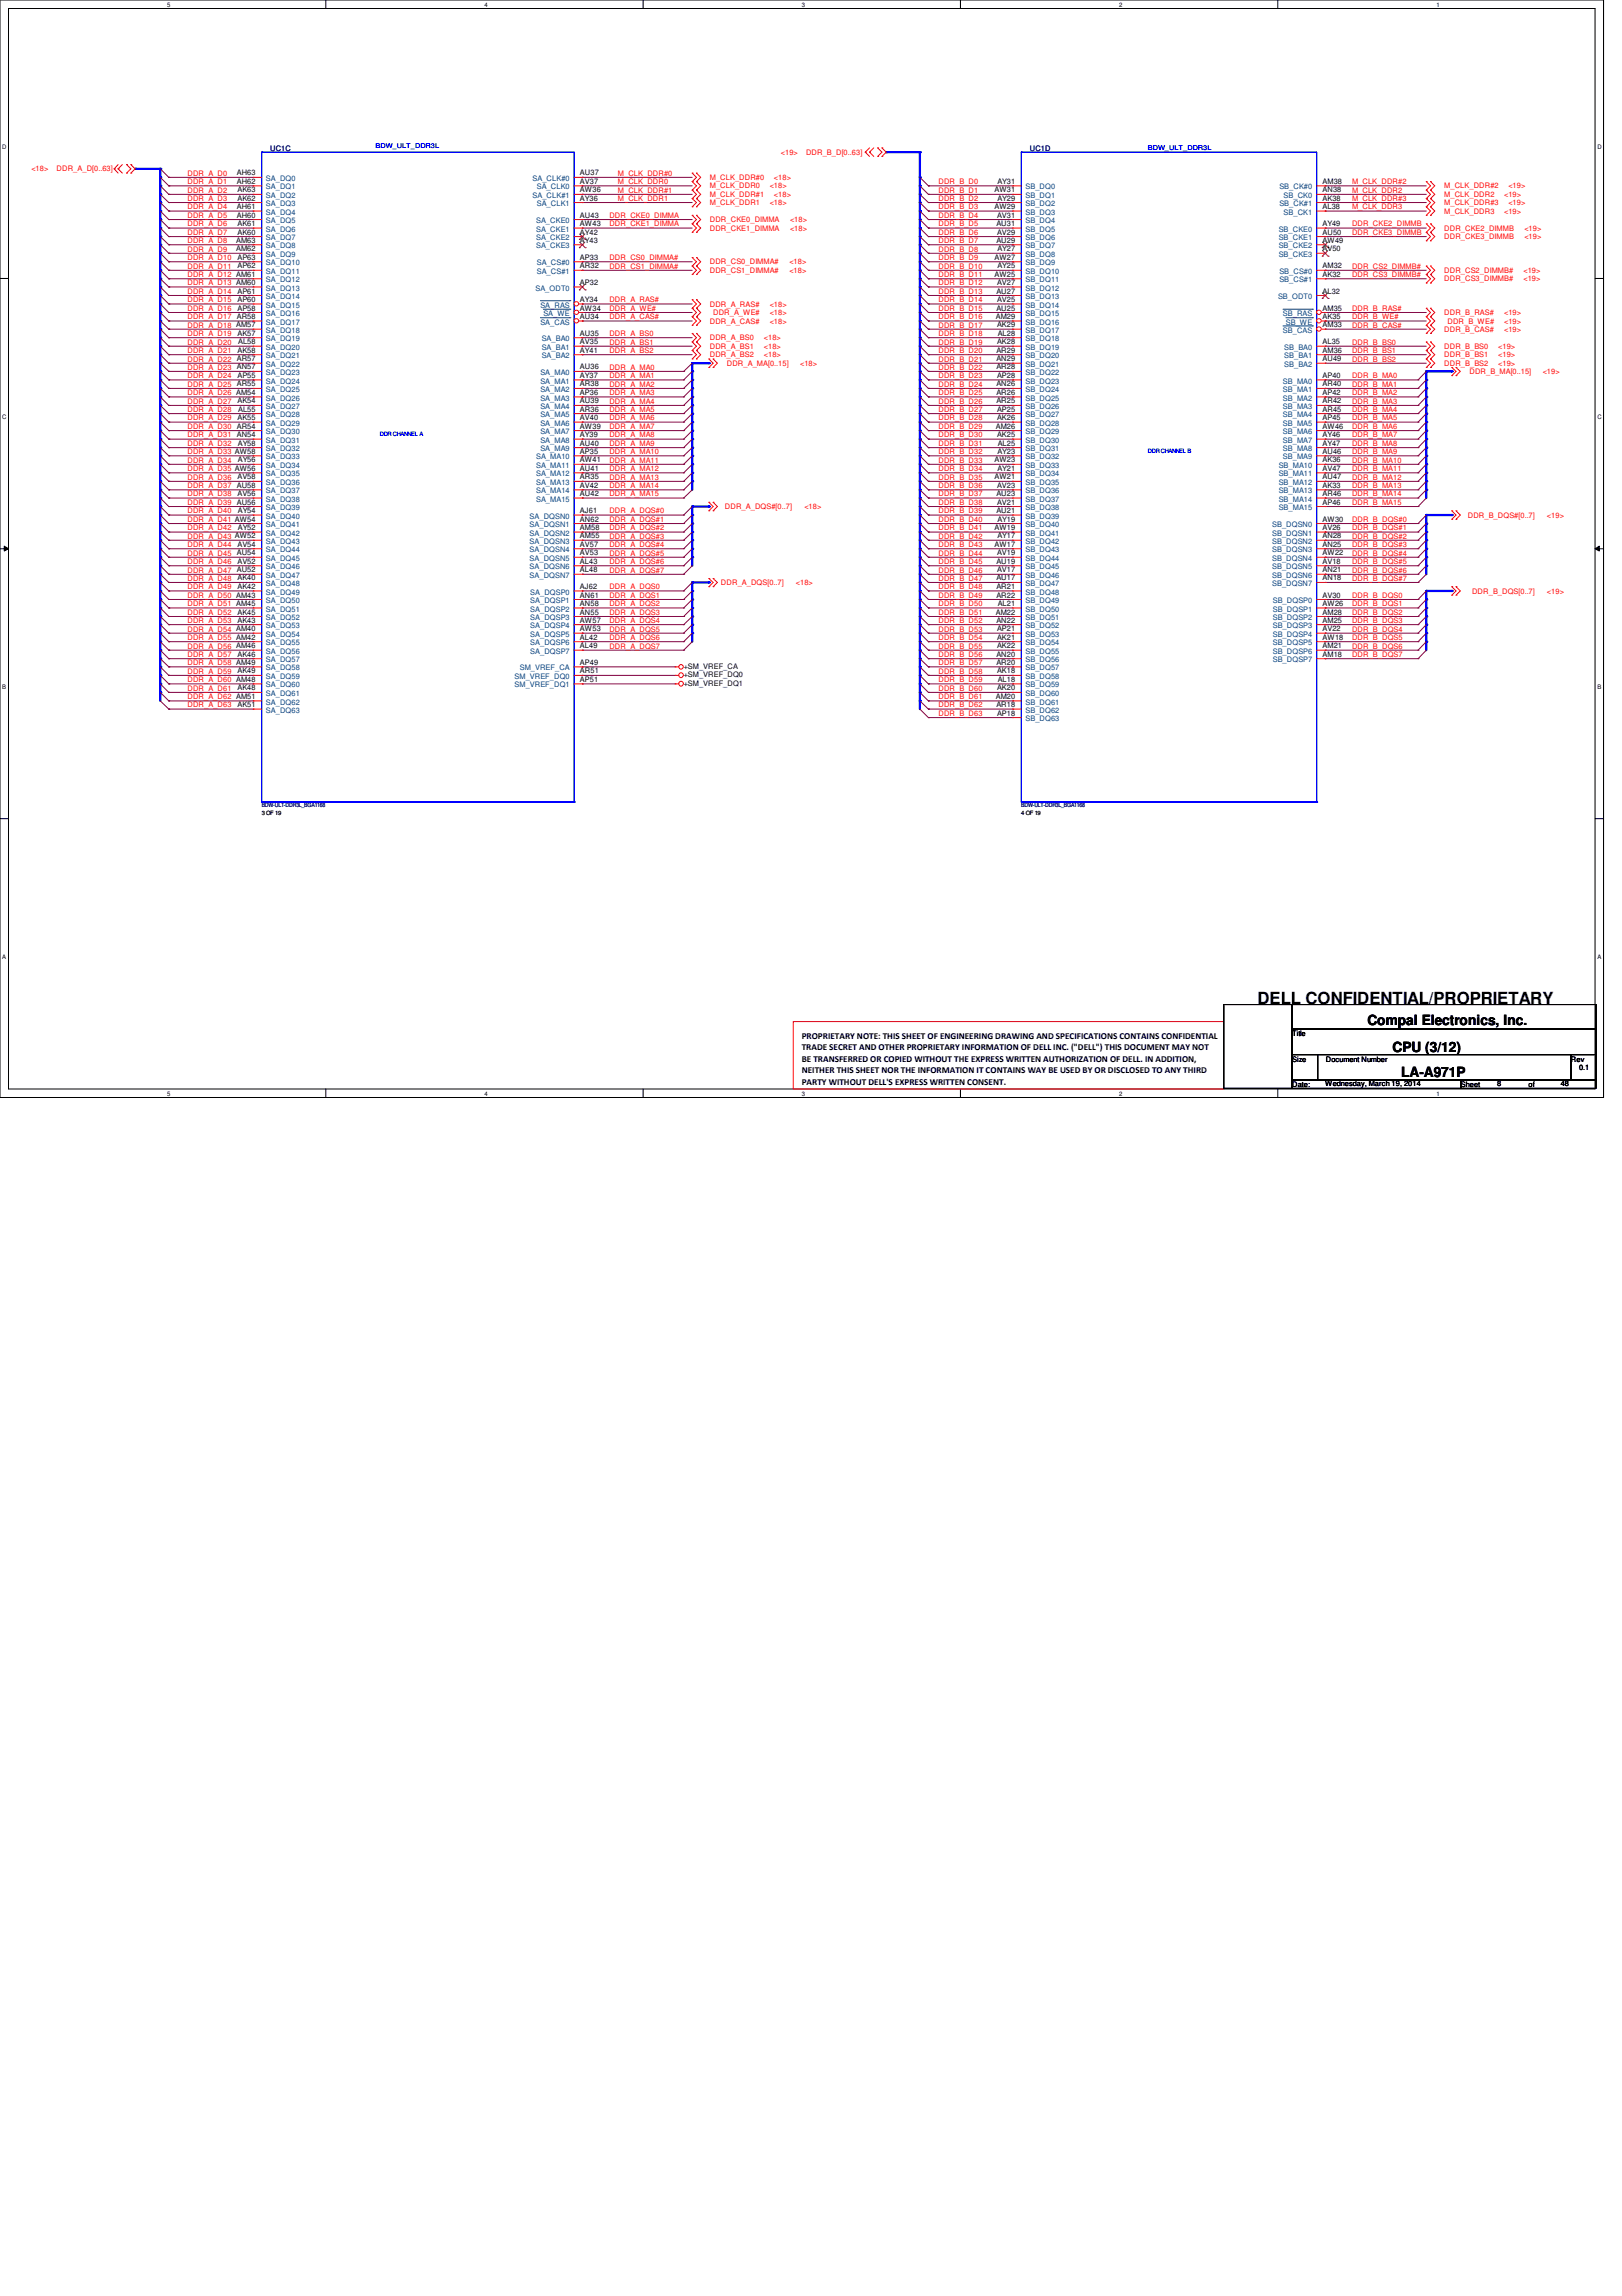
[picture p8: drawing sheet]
<svg xmlns="http://www.w3.org/2000/svg" width="210mm" height="297mm" viewBox="0 0 210 297" stroke-linecap="round" stroke-linejoin="round" font-family="sans-serif">
<defs><g id="words">
<text font-size="2.2" x="162.7" y="129.8">DELL CONFIDENTIAL/PROPRIETARY</text>
<g font-size="1.8">
<text x="177" y="132.5">Compal Electronics, Inc.</text>
<text x="180.2" y="136.1">CPU (3/12)</text>
<text x="181.3" y="139.3">LA-A971P</text>
</g>
<g font-size="1.2">
<text x="103.8" y="134.4">PROPRIETARY NOTE: THIS SHEET OF ENGINEERING DRAWING AND SPECIFICATIONS CONTAINS CONFIDENTIAL</text>
<text x="103.8" y="135.9">TRADE SECRET AND OTHER PROPRIETARY INFORMATION OF DELL INC. (&quot;DELL&quot;) THIS DOCUMENT MAY NOT</text>
<text x="103.8" y="137.4">BE TRANSFERRED OR COPIED WITHOUT THE EXPRESS WRITTEN AUTHORIZATION OF DELL. IN ADDITION,</text>
<text x="103.8" y="138.9">NEITHER THIS SHEET NOR THE INFORMATION IT CONTAINS WAY BE USED BY OR DISCLOSED TO ANY THIRD</text>
<text x="103.8" y="140.3">PARTY WITHOUT DELL'S EXPRESS WRITTEN CONSENT.</text>
</g>
<g font-size="1" fill="#f00">
<text x="4.1" y="22.2">&lt;18&gt;</text>
<text x="7.3" y="22.2">DDR_A_D[0..63]</text>
<text x="24.3" y="22.7">DDR_A_D0</text>
<text x="24.3" y="23.8">DDR_A_D1</text>
<text x="80" y="22.7">M_CLK_DDR#0</text>
<text x="80" y="23.8">M_CLK_DDR0</text>
<text x="91.9" y="23.3">M_CLK_DDR#0</text>
<text x="100.2" y="23.3">&lt;18&gt;</text>
<text x="101" y="20">&lt;19&gt;</text>
<text x="104.3" y="20">DDR_B_D[0..63]</text>
<text x="121.5" y="23.8">DDR_B_D0</text>
<text x="175" y="23.8">M_CLK_DDR#2</text>
<text x="24.3" y="24.9">DDR_A_D2</text>
<text x="24.3" y="26">DDR_A_D3</text>
<text x="24.3" y="27.1">DDR_A_D4</text>
<text x="24.3" y="28.2">DDR_A_D5</text>
<text x="24.3" y="29.3">DDR_A_D6</text>
<text x="78.9" y="28.2">DDR_CKE0_DIMMA</text>
<text x="78.9" y="29.3">DDR_CKE1_DIMMA</text>
<text x="80" y="24.9">M_CLK_DDR#1</text>
<text x="80" y="26">M_CLK_DDR1</text>
<text x="91.9" y="24.4">M_CLK_DDR0</text>
<text x="91.9" y="26.6">M_CLK_DDR1</text>
<text x="91.9" y="25.5">M_CLK_DDR#1</text>
<text x="91.9" y="28.7">DDR_CKE0_DIMMA</text>
<text x="91.9" y="29.8">DDR_CKE1_DIMMA</text>
<text x="99.6" y="24.4">&lt;18&gt;</text>
<text x="99.6" y="26.6">&lt;18&gt;</text>
<text x="100.2" y="25.5">&lt;18&gt;</text>
<text x="102.2" y="28.7">&lt;18&gt;</text>
<text x="102.2" y="29.8">&lt;18&gt;</text>
<text x="121.5" y="24.9">DDR_B_D1</text>
<text x="121.5" y="26">DDR_B_D2</text>
<text x="121.5" y="27.1">DDR_B_D3</text>
<text x="121.5" y="28.2">DDR_B_D4</text>
<text x="121.5" y="29.3">DDR_B_D5</text>
<text x="175" y="29.3">DDR_CKE2_DIMMB</text>
<text x="175" y="26">M_CLK_DDR#3</text>
<text x="175" y="24.9">M_CLK_DDR2</text>
<text x="175" y="27.1">M_CLK_DDR3</text>
<text x="186.9" y="24.4">M_CLK_DDR#2</text>
<text x="186.9" y="25.5">M_CLK_DDR2</text>
<text x="186.9" y="26.6">M_CLK_DDR#3</text>
<text x="186.9" y="27.6">M_CLK_DDR3</text>
<text x="186.9" y="29.8">DDR_CKE2_DIMMB</text>
<text x="194.6" y="25.5">&lt;19&gt;</text>
<text x="194.6" y="27.6">&lt;19&gt;</text>
<text x="195.2" y="24.4">&lt;19&gt;</text>
<text x="195.2" y="26.6">&lt;19&gt;</text>
<text x="197.3" y="29.8">&lt;19&gt;</text>
<text x="24.3" y="33.7">DDR_A_D10</text>
<text x="24.3" y="34.8">DDR_A_D11</text>
<text x="24.3" y="35.9">DDR_A_D12 AM61</text>
<text x="24.3" y="30.4">DDR_A_D7</text>
<text x="24.3" y="31.5">DDR_A_D8</text>
<text x="24.3" y="32.6">DDR_A_D9</text>
<text x="78.9" y="33.7">DDR_CS0_DIMMA#</text>
<text x="78.9" y="34.8">DDR_CS1_DIMMA#</text>
<text x="91.9" y="34.2">DDR_CS0_DIMMA#</text>
<text x="91.9" y="35.3">DDR_CS1_DIMMA#</text>
<text x="102.2" y="34.2">&lt;18&gt;</text>
<text x="102.2" y="35.3">&lt;18&gt;</text>
<text x="121.5" y="34.8">DDR_B_D10</text>
<text x="121.5" y="35.9">DDR_B_D11</text>
<text x="121.5" y="30.4">DDR_B_D6</text>
<text x="121.5" y="31.5">DDR_B_D7</text>
<text x="121.5" y="32.6">DDR_B_D8</text>
<text x="121.5" y="33.7">DDR_B_D9</text>
<text x="175" y="30.4">DDR_CKE3_DIMMB</text>
<text x="175" y="34.8">DDR_CS2_DIMMB#</text>
<text x="175" y="35.9">DDR_CS3_DIMMB#</text>
<text x="186.9" y="30.9">DDR_CKE3_DIMMB</text>
<text x="186.9" y="35.3">DDR_CS2_DIMMB#</text>
<text x="197.1" y="35.3">&lt;19&gt;</text>
<text x="197.3" y="30.9">&lt;19&gt;</text>
<text x="24.3" y="36.9">DDR_A_D13 AM60</text>
<text x="24.3" y="38">DDR_A_D14</text>
<text x="24.3" y="39.1">DDR_A_D15</text>
<text x="24.3" y="40.2">DDR_A_D16</text>
<text x="24.3" y="41.3">DDR_A_D17</text>
<text x="78.9" y="41.3">DDR_A_CAS#</text>
<text x="78.9" y="39.1">DDR_A_RAS#</text>
<text x="78.9" y="40.2">DDR_A_WE#</text>
<text x="91.9" y="39.7">DDR_A_RAS#</text>
<text x="91.9" y="41.9">DDR_A_CAS#</text>
<text x="92.3" y="40.8">DDR_A_WE#</text>
<text x="99.6" y="39.7">&lt;18&gt;</text>
<text x="99.6" y="41.9">&lt;18&gt;</text>
<text x="99.6" y="40.8">&lt;18&gt;</text>
<text x="121.5" y="36.9">DDR_B_D12</text>
<text x="121.5" y="38">DDR_B_D13</text>
<text x="121.5" y="39.1">DDR_B_D14</text>
<text x="121.5" y="40.2">DDR_B_D15</text>
<text x="121.5" y="41.3">DDR_B_D16</text>
<text x="175" y="40.2">DDR_B_RAS#</text>
<text x="175" y="41.3">DDR_B_WE#</text>
<text x="186.9" y="36.4">DDR_CS3_DIMMB#</text>
<text x="186.9" y="40.8">DDR_B_RAS#</text>
<text x="187.3" y="41.9">DDR_B_WE#</text>
<text x="194.6" y="40.8">&lt;19&gt;</text>
<text x="194.6" y="41.9">&lt;19&gt;</text>
<text x="197.1" y="36.4">&lt;19&gt;</text>
<text x="24.3" y="42.4">DDR_A_D18 AM57</text>
<text x="24.3" y="43.5">DDR_A_D19</text>
<text x="24.3" y="44.6">DDR_A_D20</text>
<text x="24.3" y="45.7">DDR_A_D21</text>
<text x="24.3" y="46.8">DDR_A_D22</text>
<text x="24.3" y="47.8">DDR_A_D23</text>
<text x="78.9" y="43.5">DDR_A_BS0</text>
<text x="78.9" y="44.6">DDR_A_BS1</text>
<text x="78.9" y="45.7">DDR_A_BS2</text>
<text x="78.9" y="47.8">DDR_A_MA0</text>
<text x="91.9" y="44">DDR_A_BS0</text>
<text x="91.9" y="45.1">DDR_A_BS1</text>
<text x="91.9" y="46.2">DDR_A_BS2</text>
<text x="94.1" y="47.3">DDR_A_MA[0..15]</text>
<text x="98.8" y="44">&lt;18&gt;</text>
<text x="98.8" y="45.1">&lt;18&gt;</text>
<text x="98.8" y="46.2">&lt;18&gt;</text>
<text x="103.5" y="47.3">&lt;18&gt;</text>
<text x="121.5" y="42.4">DDR_B_D17</text>
<text x="121.5" y="43.5">DDR_B_D18</text>
<text x="121.5" y="44.6">DDR_B_D19</text>
<text x="121.5" y="45.7">DDR_B_D20</text>
<text x="121.5" y="46.8">DDR_B_D21</text>
<text x="121.5" y="47.8">DDR_B_D22</text>
<text x="175" y="44.6">DDR_B_BS0</text>
<text x="175" y="45.7">DDR_B_BS1</text>
<text x="175" y="46.8">DDR_B_BS2</text>
<text x="175" y="42.4">DDR_B_CAS#</text>
<text x="186.9" y="47.3">DDR_B_BS2</text>
<text x="186.9" y="46.2">DDR_B_BS1</text>
<text x="186.9" y="45.1">DDR_B_BS0</text>
<text x="186.9" y="43">DDR_B_CAS#</text>
<text x="193.9" y="47.3">&lt;19&gt;</text>
<text x="193.9" y="46.2">&lt;19&gt;</text>
<text x="193.9" y="45.1">&lt;19&gt;</text>
<text x="194.6" y="43">&lt;19&gt;</text>
<text x="24.3" y="48.9">DDR_A_D24</text>
<text x="24.3" y="50">DDR_A_D25</text>
<text x="24.3" y="51.1">DDR_A_D26 AM54</text>
<text x="24.3" y="52.2">DDR_A_D27</text>
<text x="24.3" y="53.3">DDR_A_D28</text>
<text x="78.9" y="48.9">DDR_A_MA1</text>
<text x="78.9" y="50">DDR_A_MA2</text>
<text x="78.9" y="51.1">DDR_A_MA3</text>
<text x="78.9" y="52.2">DDR_A_MA4</text>
<text x="78.9" y="53.3">DDR_A_MA5</text>
<text x="121.5" y="48.9">DDR_B_D23</text>
<text x="121.5" y="50">DDR_B_D24</text>
<text x="121.5" y="51.1">DDR_B_D25</text>
<text x="121.5" y="52.2">DDR_B_D26</text>
<text x="121.5" y="53.3">DDR_B_D27</text>
<text x="175" y="48.9">DDR_B_MA0</text>
<text x="175" y="50">DDR_B_MA1</text>
<text x="175" y="51.1">DDR_B_MA2</text>
<text x="175" y="52.2">DDR_B_MA3</text>
<text x="175" y="53.3">DDR_B_MA4</text>
<text x="190.2" y="48.4">DDR_B_MA[0..15]</text>
<text x="199.6" y="48.4">&lt;19&gt;</text>
<text x="24.3" y="54.4">DDR_A_D29</text>
<text x="24.3" y="55.5">DDR_A_D30</text>
<text x="24.3" y="56.6">DDR_A_D31</text>
<text x="24.3" y="57.7">DDR_A_D32</text>
<text x="24.3" y="58.8">DDR_A_D33 AW58</text>
<text x="24.3" y="59.9">DDR_A_D34</text>
<text x="78.9" y="58.8">DDR_A_MA10</text>
<text x="78.9" y="59.9">DDR_A_MA11</text>
<text x="78.9" y="54.4">DDR_A_MA6</text>
<text x="78.9" y="55.5">DDR_A_MA7</text>
<text x="78.9" y="56.6">DDR_A_MA8</text>
<text x="78.9" y="57.7">DDR_A_MA9</text>
<text x="121.5" y="54.4">DDR_B_D28</text>
<text x="121.5" y="55.5">DDR_B_D29</text>
<text x="121.5" y="56.6">DDR_B_D30</text>
<text x="121.5" y="57.7">DDR_B_D31</text>
<text x="121.5" y="58.8">DDR_B_D32</text>
<text x="121.5" y="59.9">DDR_B_D33</text>
<text x="175" y="59.9">DDR_B_MA10</text>
<text x="175" y="54.4">DDR_B_MA5</text>
<text x="175" y="55.5">DDR_B_MA6</text>
<text x="175" y="56.6">DDR_B_MA7</text>
<text x="175" y="57.7">DDR_B_MA8</text>
<text x="175" y="58.8">DDR_B_MA9</text>
<text x="24.3" y="61">DDR_A_D35 AW56</text>
<text x="24.3" y="62.1">DDR_A_D36</text>
<text x="24.3" y="63.2">DDR_A_D37</text>
<text x="24.3" y="64.2">DDR_A_D38</text>
<text x="24.3" y="65.3">DDR_A_D39</text>
<text x="78.9" y="61">DDR_A_MA12</text>
<text x="78.9" y="62.1">DDR_A_MA13</text>
<text x="78.9" y="63.2">DDR_A_MA14</text>
<text x="78.9" y="64.2">DDR_A_MA15</text>
<text x="93.8" y="65.9">DDR_A_DQS#[0..7]</text>
<text x="104.1" y="65.9">&lt;18&gt;</text>
<text x="121.5" y="61">DDR_B_D34</text>
<text x="121.5" y="62.1">DDR_B_D35</text>
<text x="121.5" y="63.2">DDR_B_D36</text>
<text x="121.5" y="64.2">DDR_B_D37</text>
<text x="121.5" y="65.3">DDR_B_D38</text>
<text x="175" y="61">DDR_B_MA11</text>
<text x="175" y="62.1">DDR_B_MA12</text>
<text x="175" y="63.2">DDR_B_MA13</text>
<text x="175" y="64.2">DDR_B_MA14</text>
<text x="175" y="65.3">DDR_B_MA15</text>
<text x="24.3" y="66.4">DDR_A_D40</text>
<text x="24.3" y="67.5">DDR_A_D41 AW54</text>
<text x="24.3" y="68.6">DDR_A_D42</text>
<text x="24.3" y="69.7">DDR_A_D43 AW52</text>
<text x="24.3" y="70.8">DDR_A_D44</text>
<text x="24.3" y="71.9">DDR_A_D45</text>
<text x="78.9" y="66.4">DDR_A_DQS#0</text>
<text x="78.9" y="67.5">DDR_A_DQS#1</text>
<text x="78.9" y="68.6">DDR_A_DQS#2</text>
<text x="78.9" y="69.7">DDR_A_DQS#3</text>
<text x="78.9" y="70.8">DDR_A_DQS#4</text>
<text x="78.9" y="71.9">DDR_A_DQS#5</text>
<text x="121.5" y="66.4">DDR_B_D39</text>
<text x="121.5" y="67.5">DDR_B_D40</text>
<text x="121.5" y="68.6">DDR_B_D41</text>
<text x="121.5" y="69.7">DDR_B_D42</text>
<text x="121.5" y="70.8">DDR_B_D43</text>
<text x="121.5" y="71.9">DDR_B_D44</text>
<text x="175" y="67.5">DDR_B_DQS#0</text>
<text x="175" y="68.6">DDR_B_DQS#1</text>
<text x="175" y="69.7">DDR_B_DQS#2</text>
<text x="175" y="70.8">DDR_B_DQS#3</text>
<text x="175" y="71.9">DDR_B_DQS#4</text>
<text x="189.9" y="67">DDR_B_DQS#[0..7]</text>
<text x="200.2" y="67">&lt;19&gt;</text>
<text x="24.3" y="73">DDR_A_D46</text>
<text x="24.3" y="74.1">DDR_A_D47</text>
<text x="24.3" y="75.1">DDR_A_D48</text>
<text x="24.3" y="76.2">DDR_A_D49</text>
<text x="24.3" y="77.3">DDR_A_D50 AM43</text>
<text x="78.9" y="73">DDR_A_DQS#6</text>
<text x="78.9" y="74.1">DDR_A_DQS#7</text>
<text x="78.9" y="76.2">DDR_A_DQS0</text>
<text x="78.9" y="77.3">DDR_A_DQS1</text>
<text x="93.3" y="75.7">DDR_A_DQS[0..7]</text>
<text x="103" y="75.7">&lt;18&gt;</text>
<text x="121.5" y="73">DDR_B_D45</text>
<text x="121.5" y="74.1">DDR_B_D46</text>
<text x="121.5" y="75.1">DDR_B_D47</text>
<text x="121.5" y="76.2">DDR_B_D48</text>
<text x="121.5" y="77.3">DDR_B_D49</text>
<text x="175" y="73">DDR_B_DQS#5</text>
<text x="175" y="74.1">DDR_B_DQS#6</text>
<text x="175" y="75.1">DDR_B_DQS#7</text>
<text x="175" y="77.3">DDR_B_DQS0</text>
<text x="190.5" y="76.8">DDR_B_DQS[0..7]</text>
<text x="200.2" y="76.8">&lt;19&gt;</text>
<text x="24.3" y="78.4">DDR_A_D51 AM45</text>
<text x="24.3" y="79.5">DDR_A_D52</text>
<text x="24.3" y="80.6">DDR_A_D53</text>
<text x="24.3" y="81.7">DDR_A_D54 AM40</text>
<text x="24.3" y="82.8">DDR_A_D55 AM42</text>
<text x="24.3" y="83.9">DDR_A_D56 AM46</text>
<text x="78.9" y="78.4">DDR_A_DQS2</text>
<text x="78.9" y="79.5">DDR_A_DQS3</text>
<text x="78.9" y="80.6">DDR_A_DQS4</text>
<text x="78.9" y="81.7">DDR_A_DQS5</text>
<text x="78.9" y="82.8">DDR_A_DQS6</text>
<text x="78.9" y="83.9">DDR_A_DQS7</text>
<text x="121.5" y="78.4">DDR_B_D50</text>
<text x="121.5" y="79.5">DDR_B_D51</text>
<text x="121.5" y="80.6">DDR_B_D52</text>
<text x="121.5" y="81.7">DDR_B_D53</text>
<text x="121.5" y="82.8">DDR_B_D54</text>
<text x="121.5" y="83.9">DDR_B_D55</text>
<text x="175" y="78.4">DDR_B_DQS1</text>
<text x="175" y="79.5">DDR_B_DQS2</text>
<text x="175" y="80.6">DDR_B_DQS3</text>
<text x="175" y="81.7">DDR_B_DQS4</text>
<text x="175" y="82.8">DDR_B_DQS5</text>
<text x="175" y="83.9">DDR_B_DQS6</text>
<text x="24.3" y="85">DDR_A_D57</text>
<text x="24.3" y="86.1">DDR_A_D58 AM49</text>
<text x="24.3" y="87.2">DDR_A_D59</text>
<text x="24.3" y="88.3">DDR_A_D60 AM48</text>
<text x="24.3" y="89.4">DDR_A_D61</text>
<text x="121.5" y="85">DDR_B_D56</text>
<text x="121.5" y="86.1">DDR_B_D57</text>
<text x="121.5" y="87.2">DDR_B_D58</text>
<text x="121.5" y="88.3">DDR_B_D59</text>
<text x="121.5" y="89.4">DDR_B_D60</text>
<text x="175" y="85">DDR_B_DQS7</text>
<text x="24.3" y="90.5">DDR_A_D62 AM51</text>
<text x="24.3" y="91.5">DDR_A_D63</text>
<text x="121.5" y="90.5">DDR_B_D61</text>
<text x="121.5" y="91.5">DDR_B_D62</text>
<text x="121.5" y="92.6">DDR_B_D63</text>
</g>
<g font-size="1">
<text x="30.6" y="23.8">AH62</text>
<text x="30.6" y="22.7">AH63</text>
<text x="75.1" y="22.7">AU37</text>
<text x="75.1" y="23.8">AV37</text>
<text x="129.1" y="23.8">AY31</text>
<text x="171.2" y="23.8">AM38</text>
<text x="30.6" y="28.2">AH60</text>
<text x="30.6" y="27.1">AH61</text>
<text x="30.7" y="29.3">AK61</text>
<text x="30.7" y="26">AK62</text>
<text x="30.7" y="24.9">AK63</text>
<text x="75.1" y="28.2">AU43</text>
<text x="75.1" y="29.3">AW43</text>
<text x="75.1" y="24.9">AW36</text>
<text x="75.1" y="26">AY36</text>
<text x="128.7" y="24.9">AW31</text>
<text x="128.7" y="27.1">AW29</text>
<text x="128.9" y="29.3">AU31</text>
<text x="129" y="28.2">AV31</text>
<text x="129.1" y="26">AY29</text>
<text x="171.2" y="29.3">AY49</text>
<text x="171.2" y="26">AK38</text>
<text x="171.2" y="27.1">AL38</text>
<text x="171.2" y="24.9">AN38</text>
<text x="30.6" y="32.5">AM62</text>
<text x="30.6" y="31.4">AM63</text>
<text x="30.7" y="34.7">AP62</text>
<text x="30.7" y="33.6">AP63</text>
<text x="30.7" y="30.4">AK60</text>
<text x="75.1" y="33.6">AP33</text>
<text x="75.1" y="34.7">AR32</text>
<text x="75.1" y="31.4">AY43</text>
<text x="75.1" y="30.4">AY42</text>
<text x="128.7" y="35.8">AW25</text>
<text x="128.7" y="33.6">AW27</text>
<text x="128.9" y="31.4">AU29</text>
<text x="129" y="30.4">AV29</text>
<text x="129.1" y="34.7">AY25</text>
<text x="129.1" y="32.5">AY27</text>
<text x="171.2" y="35.8">AK32</text>
<text x="171.2" y="34.7">AM32</text>
<text x="171.2" y="30.4">AU50</text>
<text x="171.2" y="31.4">AW49</text>
<text x="171.2" y="32.5">AV50</text>
<text x="30.6" y="41.3">AR58</text>
<text x="30.7" y="39.1">AP60</text>
<text x="30.7" y="40.2">AP58</text>
<text x="30.7" y="38">AP61</text>
<text x="75.1" y="40.2">AW34</text>
<text x="75.1" y="41.3">AU34</text>
<text x="75.1" y="39.1">AY34</text>
<text x="75.1" y="36.9">AP32</text>
<text x="128.9" y="41.3">AM29</text>
<text x="128.9" y="40.2">AU25</text>
<text x="128.9" y="38">AU27</text>
<text x="129" y="39.1">AV25</text>
<text x="129" y="36.9">AV27</text>
<text x="171.2" y="41.3">AK35</text>
<text x="171.2" y="40.2">AM35</text>
<text x="171.2" y="38">AL32</text>
<text x="30.6" y="47.8">AN57</text>
<text x="30.6" y="46.7">AR57</text>
<text x="30.7" y="45.6">AK58</text>
<text x="30.7" y="43.4">AK57</text>
<text x="30.8" y="44.5">AL58</text>
<text x="75.1" y="47.8">AU36</text>
<text x="75.1" y="45.6">AY41</text>
<text x="75.1" y="44.5">AV35</text>
<text x="75.1" y="43.4">AU35</text>
<text x="128.9" y="45.6">AR29</text>
<text x="128.9" y="46.7">AN29</text>
<text x="128.9" y="47.8">AR28</text>
<text x="129" y="42.3">AK29</text>
<text x="129" y="44.5">AK28</text>
<text x="129.1" y="43.4">AL28</text>
<text x="171.2" y="46.7">AU49</text>
<text x="171.2" y="42.3">AM33</text>
<text x="171.2" y="44.5">AL35</text>
<text x="171.2" y="45.6">AM36</text>
<text x="30.6" y="50">AR55</text>
<text x="30.7" y="52.2">AK54</text>
<text x="30.7" y="48.9">AP55</text>
<text x="30.8" y="53.3">AL55</text>
<text x="75.1" y="53.3">AR36</text>
<text x="75.1" y="52.2">AU39</text>
<text x="75.1" y="51.1">AP36</text>
<text x="75.1" y="50">AR38</text>
<text x="75.1" y="48.9">AY37</text>
<text x="128.9" y="52.2">AR25</text>
<text x="128.9" y="51.1">AR26</text>
<text x="128.9" y="50">AN26</text>
<text x="129" y="53.3">AP25</text>
<text x="129" y="48.9">AP28</text>
<text x="171.2" y="53.3">AR45</text>
<text x="171.2" y="52.2">AR42</text>
<text x="171.2" y="51.1">AP42</text>
<text x="171.2" y="48.9">AP40</text>
<text x="171.2" y="50">AR40</text>
<text x="30.6" y="56.6">AN54</text>
<text x="30.6" y="55.5">AR54</text>
<text x="30.7" y="54.4">AK55</text>
<text x="30.8" y="59.8">AY56</text>
<text x="30.8" y="57.7">AY58</text>
<text x="75.1" y="58.7">AP35</text>
<text x="75.1" y="59.8">AW41</text>
<text x="75.1" y="56.6">AY39</text>
<text x="75.1" y="57.7">AU40</text>
<text x="75.1" y="54.4">AV40</text>
<text x="75.1" y="55.5">AW39</text>
<text x="128.7" y="59.8">AW23</text>
<text x="128.9" y="55.5">AM26</text>
<text x="129" y="56.6">AK25</text>
<text x="129" y="54.4">AK26</text>
<text x="129.1" y="58.7">AY23</text>
<text x="129.1" y="57.7">AL25</text>
<text x="171.2" y="58.7">AU46</text>
<text x="171.2" y="59.8">AK36</text>
<text x="171.2" y="57.7">AY47</text>
<text x="171.2" y="54.4">AP45</text>
<text x="171.2" y="55.5">AW46</text>
<text x="171.2" y="56.6">AY46</text>
<text x="30.6" y="65.3">AU56</text>
<text x="30.6" y="63.1">AU58</text>
<text x="30.7" y="64.2">AV56</text>
<text x="30.7" y="62">AV58</text>
<text x="75.1" y="64.2">AU42</text>
<text x="75.1" y="62">AR35</text>
<text x="75.1" y="63.1">AV42</text>
<text x="75.1" y="60.9">AU41</text>
<text x="128.7" y="62">AW21</text>
<text x="128.9" y="64.2">AU23</text>
<text x="129" y="63.1">AV23</text>
<text x="129" y="65.3">AV21</text>
<text x="129.1" y="60.9">AY21</text>
<text x="171.2" y="64.2">AR46</text>
<text x="171.2" y="65.3">AP46</text>
<text x="171.2" y="63.1">AK33</text>
<text x="171.2" y="60.9">AV47</text>
<text x="171.2" y="62">AU47</text>
<text x="30.6" y="71.8">AU54</text>
<text x="30.7" y="70.7">AV54</text>
<text x="30.8" y="68.6">AY52</text>
<text x="30.8" y="66.4">AY54</text>
<text x="75.1" y="70.7">AV57</text>
<text x="75.1" y="71.8">AV53</text>
<text x="75.1" y="69.6">AM55</text>
<text x="75.1" y="67.5">AN62</text>
<text x="75.1" y="68.6">AM58</text>
<text x="75.1" y="66.4">AJ61</text>
<text x="128.7" y="68.6">AW19</text>
<text x="128.7" y="70.7">AW17</text>
<text x="128.9" y="66.4">AU21</text>
<text x="129" y="71.8">AV19</text>
<text x="129.1" y="69.6">AY17</text>
<text x="129.1" y="67.5">AY19</text>
<text x="171.2" y="69.6">AN28</text>
<text x="171.2" y="70.7">AN25</text>
<text x="171.2" y="71.8">AW22</text>
<text x="171.2" y="68.6">AV26</text>
<text x="171.2" y="67.5">AW30</text>
<text x="30.6" y="74">AU52</text>
<text x="30.7" y="76.2">AK42</text>
<text x="30.7" y="75.1">AK40</text>
<text x="30.7" y="72.9">AV52</text>
<text x="75.1" y="76.2">AJ62</text>
<text x="75.1" y="77.3">AN61</text>
<text x="75.1" y="72.9">AL43</text>
<text x="75.1" y="74">AL48</text>
<text x="128.9" y="75.1">AU17</text>
<text x="128.9" y="76.2">AR21</text>
<text x="128.9" y="77.3">AR22</text>
<text x="128.9" y="72.9">AU19</text>
<text x="129" y="74">AV17</text>
<text x="171.2" y="72.9">AV18</text>
<text x="171.2" y="75.1">AN18</text>
<text x="171.2" y="77.3">AV30</text>
<text x="171.2" y="74">AN21</text>
<text x="30.7" y="80.6">AK43</text>
<text x="30.7" y="79.5">AK45</text>
<text x="75.1" y="83.9">AL49</text>
<text x="75.1" y="81.7">AW53</text>
<text x="75.1" y="82.8">AL42</text>
<text x="75.1" y="78.4">AN58</text>
<text x="75.1" y="79.5">AN55</text>
<text x="75.1" y="80.6">AW57</text>
<text x="128.9" y="79.5">AM22</text>
<text x="128.9" y="80.6">AN22</text>
<text x="129" y="81.7">AP21</text>
<text x="129" y="82.8">AK21</text>
<text x="129" y="83.9">AK22</text>
<text x="129.1" y="78.4">AL21</text>
<text x="171.2" y="81.7">AV22</text>
<text x="171.2" y="82.8">AW18</text>
<text x="171.2" y="83.9">AM21</text>
<text x="171.2" y="80.6">AM25</text>
<text x="171.2" y="79.5">AM28</text>
<text x="171.2" y="78.4">AW26</text>
<text x="30.7" y="89.3">AK48</text>
<text x="30.7" y="87.1">AK49</text>
<text x="30.7" y="85">AK46</text>
<text x="75.1" y="87.1">AR51</text>
<text x="75.1" y="88.2">AP51</text>
<text x="75.1" y="86">AP49</text>
<text x="88.5" y="86.5">+SM_VREF_CA</text>
<text x="88.5" y="87.6">+SM_VREF_DQ0</text>
<text x="88.5" y="88.7">+SM_VREF_DQ1</text>
<text x="128.9" y="86">AR20</text>
<text x="128.9" y="85">AN20</text>
<text x="129" y="87.1">AK18</text>
<text x="129" y="89.3">AK20</text>
<text x="129.1" y="88.2">AL18</text>
<text x="171.2" y="85">AM18</text>
<text x="30.7" y="91.5">AK51</text>
<text x="128.9" y="90.4">AM20</text>
<text x="128.9" y="91.5">AR18</text>
<text x="129" y="92.6">AP18</text>
<text x="167.2" y="134">Title</text>
<text x="167.2" y="137.3">Size</text>
<text x="171.6" y="137.3">Document Number</text>
<text x="203.3" y="137.3">Rev</text>
<text x="167.2" y="140.6">Date:</text>
<text x="171.5" y="140.5">Wednesday, March 19, 2014</text>
<text x="189.1" y="140.6">Sheet</text>
<text x="193.8" y="140.5">8</text>
<text x="197.8" y="140.6">of</text>
<text x="202" y="140.5">48</text>
<text x="204.3" y="138.4">0.1</text>
</g>
<g font-size="1" fill="#004080">
<text x="34.4" y="23.4">SA_DQ0</text>
<text x="68.9" y="23.4">SA_CLK#0</text>
<text x="34.4" y="30">SA_DQ6</text>
<text x="34.4" y="28.9">SA_DQ5</text>
<text x="34.4" y="26.7">SA_DQ3</text>
<text x="34.4" y="25.6">SA_DQ2</text>
<text x="34.4" y="24.5">SA_DQ1</text>
<text x="34.4" y="27.8">SA_DQ4</text>
<text x="68.9" y="25.6">SA_CLK#1</text>
<text x="69.4" y="28.9">SA_CKE0</text>
<text x="69.4" y="30">SA_CKE1</text>
<text x="69.5" y="24.5">SA_CLK0</text>
<text x="69.5" y="26.7">SA_CLK1</text>
<text x="132.7" y="30">SB_DQ5</text>
<text x="132.7" y="24.5">SB_DQ0</text>
<text x="132.7" y="25.6">SB_DQ1</text>
<text x="132.7" y="26.7">SB_DQ2</text>
<text x="132.7" y="27.8">SB_DQ3</text>
<text x="132.7" y="28.9">SB_DQ4</text>
<text x="165.5" y="30">SB_CKE0</text>
<text x="165.6" y="26.7">SB_CK#1</text>
<text x="165.6" y="24.5">SB_CK#0</text>
<text x="166.1" y="27.8">SB_CK1</text>
<text x="166.1" y="25.6">SB_CK0</text>
<text x="34.4" y="35.4">SA_DQ11</text>
<text x="34.4" y="34.3">SA_DQ10</text>
<text x="34.4" y="33.2">SA_DQ9</text>
<text x="34.4" y="32.1">SA_DQ8</text>
<text x="34.4" y="31.1">SA_DQ7</text>
<text x="69.4" y="32.1">SA_CKE3</text>
<text x="69.4" y="31.1">SA_CKE2</text>
<text x="69.5" y="34.3">SA_CS#0</text>
<text x="69.5" y="35.4">SA_CS#1</text>
<text x="132.7" y="35.4">SB_DQ10</text>
<text x="132.7" y="32.1">SB_DQ7</text>
<text x="132.7" y="33.2">SB_DQ8</text>
<text x="132.7" y="34.3">SB_DQ9</text>
<text x="132.7" y="31.1">SB_DQ6</text>
<text x="165.5" y="31.1">SB_CKE1</text>
<text x="165.5" y="32.1">SB_CKE2</text>
<text x="165.5" y="33.2">SB_CKE3</text>
<text x="165.6" y="35.4">SB_CS#0</text>
<text x="34.4" y="39.8">SA_DQ15</text>
<text x="34.4" y="42">SA_DQ17</text>
<text x="34.4" y="40.9">SA_DQ16</text>
<text x="34.4" y="38.7">SA_DQ14</text>
<text x="34.4" y="37.6">SA_DQ13</text>
<text x="34.4" y="36.5">SA_DQ12</text>
<text x="69.3" y="37.6">SA_ODT0</text>
<text x="69.9" y="42">SA_CAS</text>
<text x="69.9" y="39.8">SA_RAS</text>
<text x="70.3" y="40.9">SA_WE</text>
<text x="132.7" y="39.8">SB_DQ14</text>
<text x="132.7" y="40.9">SB_DQ15</text>
<text x="132.7" y="42">SB_DQ16</text>
<text x="132.7" y="36.5">SB_DQ11</text>
<text x="132.7" y="38.7">SB_DQ13</text>
<text x="132.7" y="37.6">SB_DQ12</text>
<text x="165.4" y="38.7">SB_ODT0</text>
<text x="165.6" y="36.5">SB_CS#1</text>
<text x="166" y="40.9">SB_RAS</text>
<text x="166.4" y="42">SB_WE</text>
<text x="34.4" y="47.5">SA_DQ22</text>
<text x="34.4" y="46.4">SA_DQ21</text>
<text x="34.4" y="45.3">SA_DQ20</text>
<text x="34.4" y="44.2">SA_DQ19</text>
<text x="34.4" y="43.1">SA_DQ18</text>
<text x="70.1" y="46.4">SA_BA2</text>
<text x="70.1" y="45.3">SA_BA1</text>
<text x="70.1" y="44.2">SA_BA0</text>
<text x="132.7" y="46.4">SB_DQ20</text>
<text x="132.7" y="47.5">SB_DQ21</text>
<text x="132.7" y="43.1">SB_DQ17</text>
<text x="132.7" y="44.2">SB_DQ18</text>
<text x="132.7" y="45.3">SB_DQ19</text>
<text x="166" y="43.1">SB_CAS</text>
<text x="166.2" y="47.5">SB_BA2</text>
<text x="166.2" y="45.3">SB_BA0</text>
<text x="166.2" y="46.4">SB_BA1</text>
<text x="34.4" y="51.8">SA_DQ26</text>
<text x="34.4" y="52.9">SA_DQ27</text>
<text x="34.4" y="49.6">SA_DQ24</text>
<text x="34.4" y="48.5">SA_DQ23</text>
<text x="34.4" y="54">SA_DQ28</text>
<text x="34.4" y="50.7">SA_DQ25</text>
<text x="69.9" y="54">SA_MA5</text>
<text x="69.9" y="52.9">SA_MA4</text>
<text x="69.9" y="51.8">SA_MA3</text>
<text x="69.9" y="50.7">SA_MA2</text>
<text x="69.9" y="48.5">SA_MA0</text>
<text x="69.9" y="49.6">SA_MA1</text>
<text x="132.7" y="52.9">SB_DQ26</text>
<text x="132.7" y="51.8">SB_DQ25</text>
<text x="132.7" y="54">SB_DQ27</text>
<text x="132.7" y="48.5">SB_DQ22</text>
<text x="132.7" y="49.6">SB_DQ23</text>
<text x="132.7" y="50.7">SB_DQ24</text>
<text x="166" y="54">SB_MA4</text>
<text x="166" y="52.9">SB_MA3</text>
<text x="166" y="51.8">SB_MA2</text>
<text x="166" y="49.6">SB_MA0</text>
<text x="166" y="50.7">SB_MA1</text>
<text x="34.4" y="59.4">SA_DQ33</text>
<text x="34.4" y="58.4">SA_DQ32</text>
<text x="34.4" y="57.3">SA_DQ31</text>
<text x="34.4" y="56.2">SA_DQ30</text>
<text x="34.4" y="55.1">SA_DQ29</text>
<text x="69.4" y="59.4">SA_MA10</text>
<text x="69.9" y="57.3">SA_MA8</text>
<text x="69.9" y="58.4">SA_MA9</text>
<text x="69.9" y="55.1">SA_MA6</text>
<text x="69.9" y="56.2">SA_MA7</text>
<text x="132.7" y="58.4">SB_DQ31</text>
<text x="132.7" y="59.4">SB_DQ32</text>
<text x="132.7" y="57.3">SB_DQ30</text>
<text x="132.7" y="55.1">SB_DQ28</text>
<text x="132.7" y="56.2">SB_DQ29</text>
<text x="166" y="59.4">SB_MA9</text>
<text x="166" y="58.4">SB_MA8</text>
<text x="166" y="55.1">SB_MA5</text>
<text x="166" y="56.2">SB_MA6</text>
<text x="166" y="57.3">SB_MA7</text>
<text x="34.4" y="66">SA_DQ39</text>
<text x="34.4" y="64.9">SA_DQ38</text>
<text x="34.4" y="63.8">SA_DQ37</text>
<text x="34.4" y="62.7">SA_DQ36</text>
<text x="34.4" y="61.6">SA_DQ35</text>
<text x="34.4" y="60.5">SA_DQ34</text>
<text x="69.4" y="64.9">SA_MA15</text>
<text x="69.4" y="62.7">SA_MA13</text>
<text x="69.4" y="63.8">SA_MA14</text>
<text x="69.4" y="61.6">SA_MA12</text>
<text x="69.4" y="60.5">SA_MA11</text>
<text x="132.7" y="63.8">SB_DQ36</text>
<text x="132.7" y="64.9">SB_DQ37</text>
<text x="132.7" y="66">SB_DQ38</text>
<text x="132.7" y="62.7">SB_DQ35</text>
<text x="132.7" y="60.5">SB_DQ33</text>
<text x="132.7" y="61.6">SB_DQ34</text>
<text x="165.5" y="64.9">SB_MA14</text>
<text x="165.5" y="66">SB_MA15</text>
<text x="165.5" y="63.8">SB_MA13</text>
<text x="165.5" y="60.5">SB_MA10</text>
<text x="165.5" y="61.6">SB_MA11</text>
<text x="165.5" y="62.7">SB_MA12</text>
<text x="34.4" y="71.5">SA_DQ44</text>
<text x="34.4" y="70.4">SA_DQ43</text>
<text x="34.4" y="69.3">SA_DQ42</text>
<text x="34.4" y="68.2">SA_DQ41</text>
<text x="34.4" y="67.1">SA_DQ40</text>
<text x="68.5" y="71.5">SA_DQSN4</text>
<text x="68.5" y="70.4">SA_DQSN3</text>
<text x="68.5" y="68.2">SA_DQSN1</text>
<text x="68.5" y="69.3">SA_DQSN2</text>
<text x="68.5" y="67.1">SA_DQSN0</text>
<text x="132.7" y="69.3">SB_DQ41</text>
<text x="132.7" y="70.4">SB_DQ42</text>
<text x="132.7" y="71.5">SB_DQ43</text>
<text x="132.7" y="68.2">SB_DQ40</text>
<text x="132.7" y="67.1">SB_DQ39</text>
<text x="164.6" y="70.4">SB_DQSN2</text>
<text x="164.6" y="71.5">SB_DQSN3</text>
<text x="164.6" y="69.3">SB_DQSN1</text>
<text x="164.6" y="68.2">SB_DQSN0</text>
<text x="34.4" y="76.9">SA_DQ49</text>
<text x="34.4" y="75.8">SA_DQ48</text>
<text x="34.4" y="74.8">SA_DQ47</text>
<text x="34.4" y="73.7">SA_DQ46</text>
<text x="34.4" y="72.6">SA_DQ45</text>
<text x="68.5" y="73.7">SA_DQSN6</text>
<text x="68.5" y="74.8">SA_DQSN7</text>
<text x="68.5" y="72.6">SA_DQSN5</text>
<text x="68.6" y="76.9">SA_DQSP0</text>
<text x="132.7" y="74.8">SB_DQ46</text>
<text x="132.7" y="75.8">SB_DQ47</text>
<text x="132.7" y="76.9">SB_DQ48</text>
<text x="132.7" y="73.7">SB_DQ45</text>
<text x="132.7" y="72.6">SB_DQ44</text>
<text x="164.6" y="73.7">SB_DQSN5</text>
<text x="164.6" y="75.8">SB_DQSN7</text>
<text x="164.6" y="74.8">SB_DQSN6</text>
<text x="164.6" y="72.6">SB_DQSN4</text>
<text x="34.4" y="83.5">SA_DQ55</text>
<text x="34.4" y="82.4">SA_DQ54</text>
<text x="34.4" y="81.3">SA_DQ53</text>
<text x="34.4" y="80.2">SA_DQ52</text>
<text x="34.4" y="79.1">SA_DQ51</text>
<text x="34.4" y="78">SA_DQ50</text>
<text x="68.6" y="82.4">SA_DQSP5</text>
<text x="68.6" y="83.5">SA_DQSP6</text>
<text x="68.6" y="79.1">SA_DQSP2</text>
<text x="68.6" y="80.2">SA_DQSP3</text>
<text x="68.6" y="81.3">SA_DQSP4</text>
<text x="68.6" y="78">SA_DQSP1</text>
<text x="132.7" y="80.2">SB_DQ51</text>
<text x="132.7" y="81.3">SB_DQ52</text>
<text x="132.7" y="82.4">SB_DQ53</text>
<text x="132.7" y="83.5">SB_DQ54</text>
<text x="132.7" y="78">SB_DQ49</text>
<text x="132.7" y="79.1">SB_DQ50</text>
<text x="164.7" y="82.4">SB_DQSP4</text>
<text x="164.7" y="83.5">SB_DQSP5</text>
<text x="164.7" y="81.3">SB_DQSP3</text>
<text x="164.7" y="80.2">SB_DQSP2</text>
<text x="164.7" y="78">SB_DQSP0</text>
<text x="164.7" y="79.1">SB_DQSP1</text>
<text x="34.4" y="88.9">SA_DQ60</text>
<text x="34.4" y="87.8">SA_DQ59</text>
<text x="34.4" y="86.7">SA_DQ58</text>
<text x="34.4" y="85.7">SA_DQ57</text>
<text x="34.4" y="84.6">SA_DQ56</text>
<text x="66.6" y="87.8">SM_VREF_DQ0</text>
<text x="66.6" y="88.9">SM_VREF_DQ1</text>
<text x="67.3" y="86.7">SM_VREF_CA</text>
<text x="68.6" y="84.6">SA_DQSP7</text>
<text x="132.7" y="86.7">SB_DQ57</text>
<text x="132.7" y="85.7">SB_DQ56</text>
<text x="132.7" y="87.8">SB_DQ58</text>
<text x="132.7" y="88.9">SB_DQ59</text>
<text x="132.7" y="84.6">SB_DQ55</text>
<text x="164.7" y="84.6">SB_DQSP6</text>
<text x="164.7" y="85.7">SB_DQSP7</text>
<text x="34.4" y="92.2">SA_DQ63</text>
<text x="34.4" y="91.1">SA_DQ62</text>
<text x="34.4" y="90">SA_DQ61</text>
<text x="132.7" y="91.1">SB_DQ61</text>
<text x="132.7" y="93.3">SB_DQ63</text>
<text x="132.7" y="92.2">SB_DQ62</text>
<text x="132.7" y="90">SB_DQ60</text>
</g>
<g font-size="1" fill="#000080">
<text x="35" y="19.5">UC1C</text>
<text x="133.3" y="19.5">UC1D</text>
</g>
<g font-size=".8">
<text x="21.6" y=".8">5</text>
<text x="62.7" y=".8">4</text>
<text x="103.8" y=".8">3</text>
<text x="144.8" y=".8">2</text>
<text x="185.9" y=".8">1</text>
<text x=".3" y="19.3">D</text>
<text x="206.7" y="19.3">D</text>
<text x=".3" y="54.2">C</text>
<text x="206.7" y="54.2">C</text>
<text x=".3" y="89.2">B</text>
<text x="206.7" y="89.2">B</text>
<text x="33.9" y="105.5">3 OF 19</text>
<text x="132.2" y="105.5">4 OF 19</text>
<text x=".3" y="124.1">A</text>
<text x="206.7" y="124.1">A</text>
<text x="21.6" y="141.7">5</text>
<text x="62.7" y="141.7">4</text>
<text x="103.8" y="141.7">3</text>
<text x="144.8" y="141.7">2</text>
<text x="185.9" y="141.7">1</text>
</g>
<g font-size=".8" fill="#00f">
<text x="48.6" y="19.2">BDW_ULT_DDR3L</text>
<text x="148.5" y="19.4">BDW_ULT_DDR3L</text>
<text x="49.1" y="56.3">DDR CHANNEL A</text>
<text x="148.5" y="58.5">DDR CHANNEL B</text>
</g>
<g font-size=".8" fill="#000080">
<text x="33.9" y="104.4">BDW-ULT-DDR3L_BGA1168</text>
<text x="132.2" y="104.4">BDW-ULT-DDR3L_BGA1168</text>
</g>
</g></defs>
<path d="M0 0h207.5v142h-207.5zM1.1 1.1h205.3v139.8h-205.3z" fill="none" stroke="#000" stroke-width=".13"/>
<g fill="#fff">
<path d="M21.6 .1h.5v.9h-.5z"/>
<path d="M21.6 141h.5v.9h-.5z"/>
</g>
<path d="M42.2 0v1.1M42.2 140.9v1.1" fill="none" stroke="#000" stroke-width=".13"/>
<g fill="#fff">
<path d="M62.7 .1h.4v.9h-.4z"/>
<path d="M62.7 141h.4v.9h-.4z"/>
</g>
<path d="M83.2 0v1.1M83.2 140.9v1.1" fill="none" stroke="#000" stroke-width=".13"/>
<g fill="#fff">
<path d="M103.8 .1h.4v.9h-.4z"/>
<path d="M103.8 141h.4v.9h-.4z"/>
</g>
<path d="M124.3 0v1.1M124.3 140.9v1.1" fill="none" stroke="#000" stroke-width=".13"/>
<g fill="#fff">
<path d="M144.8 .1h.4v.9h-.4z"/>
<path d="M144.8 141h.4v.9h-.4z"/>
</g>
<path d="M165.4 0v1.1M165.4 140.9v1.1" fill="none" stroke="#000" stroke-width=".13"/>
<g fill="#fff">
<path d="M185.9 .1h.4v.9h-.4z"/>
<path d="M185.9 141h.4v.9h-.4z"/>
<path d="M.3 18.5h.5v.9h-.5z"/>
<path d="M206.7 18.5h.6v.9h-.6z"/>
<path d="M.3 53.5h.5v.9h-.5z"/>
<path d="M206.7 53.5h.6v.9h-.6z"/>
</g>
<path d="M0 36h1.1M206.4 36h1.1" fill="none" stroke="#000" stroke-width=".13"/>
<g fill="#fff">
<path d="M.3 88.4h.5v.9h-.5z"/>
<path d="M206.7 88.4h.5v.9h-.5z"/>
</g>
<path d="M0 71h1.1M.6 70.7l.5 .3-.5 .3zM206.4 71l.6-.3v.6zM206.4 71h1.1" fill="none" stroke="#000" stroke-width=".13"/>
<path d="M.6 70.7l.5 .3-.5 .3zM206.4 71l.6-.3v.6z" fill="#000"/>
<g fill="#fff">
<path d="M.3 123.4h.5v.8h-.5z"/>
<path d="M206.7 123.4h.5v.8h-.5z"/>
</g>
<path d="M0 105.9h1.1M206.4 105.9h1.1M158.4 130h8.8v10.8h-8.8zM167.2 130h39.3v3.1h-39.3zM167.2 133.1h39.3v3.3h-39.3zM167.2 136.4h3.3v3.3h-3.3zM167.2 139.7h21.9v1.1h-21.9zM170.5 136.4h32.8v3.3h-32.8zM189.1 139.7h17.4v1.1h-17.4zM203.3 136.4h3.2v3.3h-3.2z" fill="none" stroke="#000" stroke-width=".13"/>
<g fill="none" stroke="#f00" stroke-width=".13">
<path d="M112 19.7h.1M112 19.7l.5 .5M112.5 19.7h.1M112.5 19.1l-.5 .6M112.5 19.7l.6 .5M113.1 19.1l-.6 .6M113.6 19.1h.1M113.6 19.1l.5 .6-.5 .5M114.1 19.1h.1M114.1 19.1l.6 .6-.6 .5M14.8 21.8h.1M14.8 21.8l.5 .6"/>
<path d="M15.3 21.8h.1M15.3 21.8l.5 .6M15.3 21.3l-.5 .5M15.8 21.3l-.5 .5M16.4 22.4h.1M16.4 21.3h.1M16.4 21.3l.5 .5-.5 .6M16.9 21.3h.1M16.9 22.4h.1M16.9 21.3l.6 .5-.6 .6M89.6 23.5h.1M89.6 24.6h.1"/>
<path d="M89.6 22.4h.1M89.6 25.7h.1M89.6 26.8h.1M89.6 27.9h.1M89.6 29h.1M89.6 30.1h.1M89.6 33.3h.1M89.6 34.4h.1M89.6 35.5h.1M89.6 38.8h.1M89.6 39.9h.1M89.6 23.5l.5 .5-.5 .6"/>
<path d="M89.6 22.4l.5 .5-.5 .6M89.6 25.7l.5 .5-.5 .6M89.6 24.6l.5 .5-.5 .6M89.6 27.9l.5 .5-.5 .6M89.6 29l.5 .5-.5 .6M89.6 33.3l.5 .6-.5 .5M89.6 34.4l.5 .6-.5 .5M89.6 38.8l.5 .5-.5 .6M89.6 39.9l.5 .5-.5 .6M90.1 23.5h.1M90.1 24.6h.1M90.1 22.4h.1"/>
<path d="M90.1 25.7h.1M90.1 26.8h.1M90.1 27.9h.1M90.1 29h.1M90.1 30.1h.1M90.1 33.3h.1M90.1 34.4h.1M90.1 35.5h.1M90.1 38.8h.1M90.1 39.9h.1M90.1 23.5l.6 .5-.6 .6M90.1 22.4l.6 .5-.6 .6"/>
<path d="M90.1 25.7l.6 .5-.6 .6M90.1 24.6l.6 .5-.6 .6M90.1 27.9l.6 .5-.6 .6M90.1 29l.6 .5-.6 .6M90.1 33.3l.6 .6-.6 .5M90.1 34.4l.6 .6-.6 .5M90.1 38.8l.6 .5-.6 .6M90.1 39.9l.6 .5-.6 .6M113.6 20.2h.1M114.1 20.2h.1M184.6 23.5h.1M184.6 24.6h.1"/>
<path d="M184.6 25.7h.1M184.6 26.8h.1M184.6 27.9h.1M184.6 29h.1M184.6 30.1h.1M184.6 31.2h.1M184.6 35.5h.1M184.6 36.6h.1M184.6 34.4h.1M184.6 39.9h.1M184.6 23.5l.5 .5-.5 .6M184.6 24.6l.5 .5-.5 .6"/>
<path d="M184.6 25.7l.5 .5-.5 .6M184.6 26.8l.5 .5-.5 .6M184.6 29l.5 .5-.5 .6M184.6 30.1l.5 .5-.5 .6M184.6 35.5l.5 .6-.5 .5M184.6 34.4l.5 .6-.5 .5M184.6 39.9l.5 .5-.5 .6M185.1 23.5h.1M185.1 24.6h.1M185.1 25.7h.1M185.1 26.8h.1M185.1 27.9h.1"/>
<path d="M185.1 29h.1M185.1 30.1h.1M185.1 31.2h.1M185.1 35.5h.1M185.1 36.6h.1M185.1 34.4h.1M185.1 39.9h.1M185.1 23.5l.6 .5-.6 .6M185.1 24.6l.6 .5-.6 .6M185.1 25.7l.6 .5-.6 .6M185.1 26.8l.6 .5-.6 .6M185.1 29l.6 .5-.6 .6"/>
<path d="M185.1 30.1l.6 .5-.6 .6M185.1 35.5l.6 .6-.6 .5M185.1 34.4l.6 .6-.6 .5M185.1 39.9l.6 .5-.6 .6M74.3 59h1.1M74.3 56.8h1.1M74.3 57.9h1.1M74.3 54.6h1.1M74.3 55.7h1.1M74.3 53.5h1.1M74.3 52.5h1.1M74.3 51.4h1.1"/>
<path d="M74.3 50.2h1.1M74.3 48h1.1M74.3 49.1h1.1M74.3 45.9h1.1M74.3 44.8h1.1M74.3 43.7h1.1M75.4 59h.1M75.4 56.8h.1M75.4 57.9h.1M75.4 54.6h.1M75.4 55.7h.1M75.4 53.5h.1"/>
<path d="M75.4 52.5h.1M75.4 51.4h.1M75.4 50.2h.1M75.4 48h.1M75.4 49.1h.1M75.4 45.9h.1M75.4 44.8h.1M75.4 43.7h.1M89.6 43.1h.1M89.6 44.2h.1M89.6 45.3h.1M89.6 46.4h.1"/>
<path d="M89.6 41h.1M89.6 42.1h.1M89.6 43.1l.5 .6-.5 .5M89.6 44.2l.5 .6-.5 .5M89.6 45.3l.5 .6-.5 .5M89.6 41l.5 .5-.5 .6M90.1 43.1h.1M90.1 44.2h.1M90.1 45.3h.1M90.1 46.4h.1M90.1 41h.1M90.1 42.1h.1"/>
<path d="M90.1 43.1l.6 .6-.6 .5M90.1 44.2l.6 .6-.6 .5M90.1 45.3l.6 .6-.6 .5M90.1 41l.6 .5-.6 .6M91.7 46.4h.1M91.7 47.5h.1M91.7 46.4l.6 .6-.6 .5M92.3 46.4h.1M92.3 47.5h.1M92.3 46.4l.5 .6-.5 .5M184.6 46.4h.1M184.6 47.5h.1"/>
<path d="M184.6 45.3h.1M184.6 44.2h.1M184.6 42.1h.1M184.6 43.1h.1M184.6 41h.1M184.6 46.4l.5 .6-.5 .5M184.6 45.3l.5 .6-.5 .5M184.6 44.2l.5 .6-.5 .5M184.6 42.1l.5 .5-.5 .5M184.6 41l.5 .5-.5 .6M185.1 46.4h.1M185.1 47.5h.1"/>
<path d="M185.1 45.3h.1M185.1 44.2h.1M185.1 42.1h.1M185.1 43.1h.1M185.1 41h.1M185.1 46.4l.6 .6-.6 .5M185.1 45.3l.6 .6-.6 .5M185.1 44.2l.6 .6-.6 .5M185.1 42.1l.6 .5-.6 .5M185.1 41l.6 .5-.6 .6M187.9 47.5h.1M187.9 48.6h.1"/>
<path d="M187.9 47.5l.5 .5-.5 .6M188.4 47.5h.1M188.4 48.6h.1M188.4 47.5l.6 .5-.6 .6M74.3 78.7h1.1M74.3 79.8h1.1M74.3 76.5h1.1M74.3 77.6h1.1M74.3 73.2h1.1M74.3 74.3h1.1M74.3 71h1.1M74.3 72.1h1.1"/>
<path d="M74.3 69.9h1.1M74.3 67.7h1.1M74.3 68.8h1.1M74.3 66.6h1.1M74.3 64.4h1.1M74.3 62.3h1.1M74.3 63.4h1.1M74.3 61.2h1.1M74.3 60.1h1.1M75.4 78.7h.1M75.4 79.8h.1M75.4 76.5h.1"/>
<path d="M75.4 77.6h.1M75.4 73.2h.1M75.4 74.3h.1M75.4 71h.1M75.4 72.1h.1M75.4 69.9h.1M75.4 67.7h.1M75.4 68.8h.1M75.4 66.6h.1M75.4 64.4h.1M75.4 62.3h.1M75.4 63.4h.1"/>
<path d="M75.4 61.2h.1M75.4 60.1h.1M91.7 65h.1M91.7 66.1h.1M91.7 74.8h.1M91.7 75.9h.1M91.7 65l.6 .5-.6 .6M91.7 74.8l.6 .6-.6 .5M92.3 65h.1M92.3 66.1h.1M92.3 74.8h.1M92.3 75.9h.1"/>
<path d="M92.3 65l.5 .5-.5 .6M92.3 74.8l.5 .6-.5 .5M187.9 66.1h.1M187.9 67.2h.1M187.9 75.9h.1M187.9 77h.1M187.9 66.1l.5 .5-.5 .6M187.9 75.9l.5 .6-.5 .5M188.4 66.1h.1M188.4 67.2h.1M188.4 75.9h.1M188.4 77h.1"/>
<path d="M188.4 66.1l.6 .5-.6 .6M188.4 75.9l.6 .6-.6 .5M74.3 86.3h1.1M74.3 87.4h1.1M74.3 88.5h1.1M74.3 84.1h1.1M74.3 81.9h1.1M74.3 83h1.1M74.3 80.8h1.1M75.4 87.4h.1M75.4 88.5h.1M75.4 86.3h.1"/>
<path d="M75.4 84.1h.1M75.4 81.9h.1M75.4 83h.1M75.4 80.8h.1M87.4 86.3h.1M87.4 87.4h.1M87.4 88.5h.1M87.4 86.3h.4M87.4 87.4h.4M87.4 88.5h.4M102.7 132.2h55.7v8.7h-55.7z"/>
<circle cx="88.1" cy="87.3" r=".31"/>
<circle cx="88.1" cy="88.4" r=".31"/>
<circle cx="88.1" cy="86.3" r=".3"/>
</g>
<g fill="none" stroke="#00f" stroke-width=".3">
<path d="M114.7 19.7h.1M114.7 19.7h4.3M119 19.7h.1M119 19.7v72M17.5 21.8h.1M17.5 21.8h3.2M20.7 25.1h.1M20.7 21.8h.1M20.7 24h.1M20.7 22.9h.1M20.7 26.2h.1M20.7 30.6h.1"/>
<path d="M20.7 27.3h.1M20.7 29.5h.1M20.7 28.4h.1M20.7 32.8h.1M20.7 31.7h.1M20.7 35h.1M20.7 33.9h.1M20.7 36.1h.1M20.7 38.2h.1M20.7 37.1h.1M20.7 39.3h.1M20.7 21.8v68.9"/>
<path d="M119 25.1h.1M119 24h.1M119 22.9h.1M119 26.2h.1M119 30.6h.1M119 27.3h.1M119 29.5h.1M119 28.4h.1M119 32.8h.1M119 31.7h.1M119 35h.1M119 33.9h.1"/>
<path d="M119 38.2h.1M119 37.1h.1M119 36.1h.1M119 39.3h.1M20.7 43.7h.1M20.7 40.4h.1M20.7 42.6h.1M20.7 41.5h.1M20.7 49.1h.1M20.7 45.9h.1M20.7 44.8h.1M20.7 48h.1"/>
<path d="M20.7 47h.1M20.7 51.4h.1M20.7 50.2h.1M20.7 52.5h.1M20.7 54.6h.1M20.7 53.5h.1M20.7 56.8h.1M20.7 55.7h.1M20.7 59h.1M20.7 57.9h.1M89.6 49.1h.1M89.6 48h.1"/>
<path d="M89.6 47h.1M89.6 51.4h.1M89.6 50.2h.1M89.6 52.5h.1M89.6 54.6h.1M89.6 53.5h.1M89.6 56.8h.1M89.6 55.7h.1M89.6 59h.1M89.6 57.9h.1M89.6 47v16.4M89.6 47h2.1"/>
<path d="M91.7 47h.1M119 43.7h.1M119 40.4h.1M119 42.6h.1M119 41.5h.1M119 49.1h.1M119 45.9h.1M119 44.8h.1M119 48h.1M119 47h.1M119 51.4h.1M119 50.2h.1"/>
<path d="M119 52.5h.1M119 56.8h.1M119 53.5h.1M119 55.7h.1M119 54.6h.1M119 59h.1M119 57.9h.1M184.6 52.5h.1M184.6 49.1h.1M184.6 48h.1M184.6 51.4h.1M184.6 50.2h.1"/>
<path d="M184.6 57.9h.1M184.6 54.6h.1M184.6 53.5h.1M184.6 56.8h.1M184.6 55.7h.1M184.6 59h.1M184.6 48v16.4M184.6 48h3.3M187.9 48h.1M20.7 61.2h.1M20.7 60.1h.1M20.7 67.7h.1"/>
<path d="M20.7 62.3h.1M20.7 64.4h.1M20.7 63.4h.1M20.7 66.6h.1M20.7 65.5h.1M20.7 69.9h.1M20.7 68.8h.1M20.7 73.2h.1M20.7 72.1h.1M20.7 71h.1M20.7 75.4h.1M20.7 74.3h.1"/>
<path d="M20.7 77.6h.1M20.7 76.5h.1M20.7 79.8h.1M20.7 78.7h.1M89.6 62.3h.1M89.6 72.1h.1M89.6 78.7h.1M89.6 75.4h.1M89.6 77.6h.1M89.6 76.5h.1M89.6 79.8h.1M89.6 67.7h.1"/>
<path d="M89.6 66.6h.1M89.6 65.5h.1M89.6 69.9h.1M89.6 68.8h.1M89.6 71h.1M89.6 60.1h.1M89.6 61.2h.1M89.6 65.5v7.7M89.6 75.4v7.6M89.6 65.5h2.1M89.6 75.4h2.1M91.7 65.5h.1"/>
<path d="M91.7 75.4h.1M119 61.2h.1M119 60.1h.1M119 67.7h.1M119 62.3h.1M119 64.4h.1M119 63.4h.1M119 66.6h.1M119 65.5h.1M119 69.9h.1M119 68.8h.1M119 75.4h.1"/>
<path d="M119 72.1h.1M119 71h.1M119 74.3h.1M119 73.2h.1M119 77.6h.1M119 76.5h.1M119 79.8h.1M119 78.7h.1M184.6 63.4h.1M184.6 73.2h.1M184.6 76.5h.1M184.6 78.7h.1"/>
<path d="M184.6 77.6h.1M184.6 79.8h.1M184.6 67.7h.1M184.6 66.6h.1M184.6 69.9h.1M184.6 68.8h.1M184.6 71h.1M184.6 72.1h.1M184.6 60.1h.1M184.6 61.2h.1M184.6 62.3h.1M184.6 66.6v7.7"/>
<path d="M184.6 76.5v7.6M184.6 66.6h3.3M184.6 76.5h3.3M187.9 66.6h.1M187.9 76.5h.1M20.7 89.6h.1M20.7 86.3h.1M20.7 80.8h.1M20.7 83h.1M20.7 81.9h.1M20.7 85.2h.1M20.7 84.1h.1"/>
<path d="M20.7 88.5h.1M20.7 87.4h.1M89.6 81.9h.1M89.6 80.8h.1M119 90.7h.1M119 86.3h.1M119 80.8h.1M119 83h.1M119 81.9h.1M119 85.2h.1M119 84.1h.1M119 88.5h.1"/>
<path d="M119 87.4h.1M119 89.6h.1M184.6 83h.1M184.6 80.8h.1M184.6 81.9h.1"/>
</g>
<g fill="none" stroke="#800040" stroke-width=".13">
<path d="M20.7 21.8l1.1 1.1M20.7 32.8l1.1 1.1M20.7 28.4l1.1 1.1M20.7 29.5l1.1 1.1M20.7 36.1l1.1 1M20.7 30.6l1.1 1.1M20.7 25.1l1.1 1.1M20.7 33.9l1.1 1.1M20.7 31.7l1.1 1.1M20.7 39.3l1.1 1.1M20.7 37.1l1.1 1.1M20.7 24l1.1 1.1"/>
<path d="M20.7 26.2l1.1 1.1M20.7 22.9l1.1 1.1M20.7 38.2l1.1 1.1M20.7 27.3l1.1 1.1M20.7 35l1.1 1.1M21.8 22.9h.1M21.8 24h.1M21.8 33.9h.1M21.8 35h.1M21.8 36.1h.1M21.8 37.1h.1M21.8 38.2h.1"/>
<path d="M21.8 39.3h.1M21.8 25.1h.1M21.8 26.2h.1M21.8 27.3h.1M21.8 28.4h.1M21.8 29.5h.1M21.8 30.6h.1M21.8 31.7h.1M21.8 32.8h.1M21.8 22.9h11M21.8 24h11M21.8 33.9h11"/>
<path d="M21.8 35h11M21.8 36.1h11M21.8 37.1h11M21.8 38.2h11M21.8 39.3h11M21.8 25.1h11M21.8 26.2h11M21.8 27.3h11M21.8 28.4h11M21.8 29.5h11M21.8 30.6h11M21.8 31.7h11"/>
<path d="M21.8 32.8h11M75.4 39.3h.1M75.4 28.4h.1M75.4 29.5h.1M75.4 33.9h.1M75.4 35h.1M75.4 22.9h.1M75.4 25.1h.1M75.4 24h.1M75.4 26.2h.1M75.4 22.9h14.2M75.4 24h14.2"/>
<path d="M75.4 33.9h14.2M75.4 35h14.2M75.4 39.3h14.2M75.4 25.1h14.2M75.4 26.2h14.2M75.4 28.4h14.2M75.4 29.5h14.2M119 26.2l1.1 1.1M119 38.2l1.1 1.1M119 24l1.1 1.1M119 31.7l1.1 1.1M119 22.9l1.1 1.1"/>
<path d="M119 32.8l1.1 1.1M119 36.1l1.1 1M119 37.1l1.1 1.1M119 25.1l1.1 1.1M119 39.3l1.1 1.1M119 29.5l1.1 1.1M119 30.6l1.1 1.1M119 33.9l1.1 1.1M119 27.3l1.1 1.1M119 28.4l1.1 1.1M119 35l1.1 1.1M120.1 24h.1"/>
<path d="M120.1 25.1h.1M120.1 35h.1M120.1 36.1h.1M120.1 37.1h.1M120.1 38.2h.1M120.1 39.3h.1M120.1 26.2h.1M120.1 27.3h.1M120.1 28.4h.1M120.1 29.5h.1M120.1 30.6h.1M120.1 31.7h.1"/>
<path d="M120.1 32.8h.1M120.1 33.9h.1M120.1 24h11M120.1 33.9h11M120.1 35h11M120.1 36.1h11M120.1 37.1h11M120.1 38.2h11M120.1 39.3h11M120.1 25.1h11M120.1 26.2h11M120.1 27.3h11"/>
<path d="M120.1 28.4h11M120.1 29.5h11M120.1 30.6h11M120.1 31.7h11M120.1 32.8h11M171.5 29.5h.1M171.5 30.6h.1M171.5 35h.1M171.5 36.1h.1M171.5 24h.1M171.5 26.2h.1M171.5 25.1h.1"/>
<path d="M171.5 27.3h.1M171.5 24h13.1M171.5 35h13.1M171.5 36.1h13.1M171.5 25.1h13.1M171.5 26.2h13.1M171.5 27.3h13.1M171.5 29.5h13.1M171.5 30.6h13.1M20.7 56.8l1.1 1.1M20.7 47l1.1 1M20.7 49.1l1.1 1.1"/>
<path d="M20.7 40.4l1.1 1.1M20.7 41.5l1.1 1.1M20.7 51.4l1.1 1.1M20.7 54.6l1.1 1.1M20.7 50.2l1.1 1.2M20.7 45.9l1.1 1.1M20.7 44.8l1.1 1.1M20.7 48l1.1 1.1M20.7 52.5l1.1 1M20.7 42.6l1.1 1.1M20.7 43.7l1.1 1.1M20.7 57.9l1.1 1.1"/>
<path d="M20.7 59l1.1 1.1M20.7 55.7l1.1 1.1M20.7 53.5l1.1 1.1M21.8 40.4h.1M21.8 41.5h.1M21.8 42.6h.1M21.8 43.7h.1M21.8 44.8h.1M21.8 45.9h.1M21.8 47h.1M21.8 48h.1M21.8 49.1h.1"/>
<path d="M21.8 50.2h.1M21.8 51.4h.1M21.8 52.5h.1M21.8 53.5h.1M21.8 54.6h.1M21.8 55.7h.1M21.8 56.8h.1M21.8 57.9h.1M21.8 59h.1M21.8 43.7h11M21.8 44.8h11M21.8 45.9h11"/>
<path d="M21.8 41.5h11M21.8 40.4h11M21.8 42.6h11M21.8 47h11M21.8 48h11M21.8 49.1h11M21.8 50.2h11M21.8 51.4h11M21.8 52.5h11M21.8 53.5h11M21.8 54.6h11M21.8 55.7h11"/>
<path d="M21.8 56.8h11M21.8 57.9h11M21.8 59h11M75.4 43.7h.1M75.4 44.8h.1M75.4 45.9h.1M75.4 41.5h.1M75.4 48h.1M75.4 49.1h.1M75.4 59h.1M75.4 50.2h.1M75.4 51.4h.1"/>
<path d="M75.4 52.5h.1M75.4 53.5h.1M75.4 54.6h.1M75.4 55.7h.1M75.4 56.8h.1M75.4 57.9h.1M75.4 40.4h.1M75.4 43.7h14.2M75.4 44.8h14.2M75.4 45.9h14.2M75.4 41.5h14.2M75.4 40.4h14.2"/>
<path d="M75.4 48h13.1M75.4 49.1h13.1M75.4 50.2h13.1M75.4 51.4h13.1M75.4 52.5h13.1M75.4 53.5h13.1M75.4 54.6h13.1M75.4 55.7h13.1M75.4 56.8h13.1M75.4 57.9h13.1M75.4 59h13.1M88.5 52.5h.1"/>
<path d="M88.5 49.1h.1M88.5 54.6h.1M88.5 56.8h.1M88.5 59h.1M88.5 53.5h.1M88.5 48h.1M88.5 50.2h.1M88.5 55.7h.1M88.5 51.4h.1M88.5 57.9h.1M89.6 51.4l-1.1 1.1M89.6 48l-1.1 1.1"/>
<path d="M89.6 53.5l-1.1 1.1M89.6 55.7l-1.1 1.1M89.6 57.9l-1.1 1.1M89.6 52.5l-1.1 1M89.6 59l-1.1 1.1M89.6 47l-1.1 1M89.6 49.1l-1.1 1.1M89.6 54.6l-1.1 1.1M89.6 50.2l-1.1 1.2M89.6 56.8l-1.1 1.1M119 40.4l1.1 1.1M119 41.5l1.1 1.1"/>
<path d="M119 53.5l1.1 1.1M119 52.5l1.1 1M119 56.8l1.1 1.1M119 51.4l1.1 1.1M119 50.2l1.1 1.2M119 48l1.1 1.1M119 59l1.1 1.1M119 45.9l1.1 1.1M119 42.6l1.1 1.1M119 47l1.1 1M119 54.6l1.1 1.1M119 55.7l1.1 1.1"/>
<path d="M119 43.7l1.1 1.1M119 44.8l1.1 1.1M119 49.1l1.1 1.1M119 57.9l1.1 1.1M120.1 40.4h.1M120.1 41.5h.1M120.1 42.6h.1M120.1 43.7h.1M120.1 44.8h.1M120.1 45.9h.1M120.1 47h.1M120.1 48h.1"/>
<path d="M120.1 49.1h.1M120.1 50.2h.1M120.1 51.4h.1M120.1 52.5h.1M120.1 53.5h.1M120.1 54.6h.1M120.1 55.7h.1M120.1 56.8h.1M120.1 57.9h.1M120.1 59h.1M120.1 43.7h11M120.1 44.8h11"/>
<path d="M120.1 45.9h11M120.1 41.5h11M120.1 40.4h11M120.1 42.6h11M120.1 47h11M120.1 48h11M120.1 49.1h11M120.1 50.2h11M120.1 51.4h11M120.1 52.5h11M120.1 53.5h11M120.1 54.6h11"/>
<path d="M120.1 55.7h11M120.1 56.8h11M120.1 57.9h11M120.1 59h11M171.5 44.8h.1M171.5 45.9h.1M171.5 47h.1M171.5 42.6h.1M171.5 49.1h.1M171.5 50.2h.1M171.5 51.4h.1M171.5 52.5h.1"/>
<path d="M171.5 53.5h.1M171.5 54.6h.1M171.5 55.7h.1M171.5 56.8h.1M171.5 57.9h.1M171.5 59h.1M171.5 40.4h.1M171.5 41.5h.1M171.5 44.8h13.1M171.5 45.9h13.1M171.5 41.5h13.1M171.5 40.4h13.1"/>
<path d="M171.5 42.6h13.1M171.5 47h13.1M171.5 49.1h12M171.5 50.2h12M171.5 51.4h12M171.5 52.5h12M171.5 53.5h12M171.5 54.6h12M171.5 55.7h12M171.5 56.8h12M171.5 57.9h12M171.5 59h12"/>
<path d="M183.5 55.7h.1M183.5 54.6h.1M183.5 53.5h.1M183.5 56.8h.1M183.5 57.9h.1M183.5 49.1h.1M183.5 51.4h.1M183.5 50.2h.1M183.5 59h.1M183.5 52.5h.1M184.6 54.6l-1.1 1.1M184.6 53.5l-1.1 1.1"/>
<path d="M184.6 52.5l-1.1 1M184.6 55.7l-1.1 1.1M184.6 56.8l-1.1 1.1M184.6 48l-1.1 1.1M184.6 50.2l-1.1 1.2M184.6 59l-1.1 1.1M184.6 49.1l-1.1 1.1M184.6 57.9l-1.1 1.1M184.6 51.4l-1.1 1.1M20.7 68.8l1.1 1.1M20.7 63.4l1.1 1M20.7 60.1l1.1 1.1"/>
<path d="M20.7 65.5l1.1 1.1M20.7 62.3l1.1 1.1M20.7 73.2l1.1 1.1M20.7 78.7l1.1 1.1M20.7 75.4l1.1 1.1M20.7 67.7l1.1 1.1M20.7 69.9l1.1 1.1M20.7 72.1l1.1 1.1M20.7 79.8l1.1 1M20.7 71l1.1 1.1M20.7 74.3l1.1 1.1M20.7 66.6l1.1 1.1"/>
<path d="M20.7 61.2l1.1 1.1M20.7 77.6l1.1 1.1M20.7 76.5l1.1 1.1M20.7 64.4l1.1 1.1M21.8 60.1h.1M21.8 61.2h.1M21.8 62.3h.1M21.8 63.4h.1M21.8 64.4h.1M21.8 65.5h.1M21.8 66.6h.1M21.8 67.7h.1"/>
<path d="M21.8 68.8h.1M21.8 69.9h.1M21.8 71h.1M21.8 72.1h.1M21.8 73.2h.1M21.8 74.3h.1M21.8 75.4h.1M21.8 76.5h.1M21.8 77.6h.1M21.8 78.7h.1M21.8 79.8h.1M21.8 60.1h11"/>
<path d="M21.8 61.2h11M21.8 62.3h11M21.8 63.4h11M21.8 64.4h11M21.8 65.5h11M21.8 66.6h11M21.8 67.7h11M21.8 68.8h11M21.8 69.9h11M21.8 71h11M21.8 72.1h11M21.8 73.2h11"/>
<path d="M21.8 74.3h11M21.8 75.4h11M21.8 76.5h11M21.8 77.6h11M21.8 78.7h11M21.8 79.8h11M75.4 66.6h.1M75.4 67.7h.1M75.4 68.8h.1M75.4 69.9h.1M75.4 71h.1M75.4 72.1h.1"/>
<path d="M75.4 73.2h.1M75.4 74.3h.1M75.4 76.5h.1M75.4 77.6h.1M75.4 78.7h.1M75.4 79.8h.1M75.4 60.1h.1M75.4 61.2h.1M75.4 62.3h.1M75.4 63.4h.1M75.4 64.4h.1M75.4 60.1h13.1"/>
<path d="M75.4 61.2h13.1M75.4 62.3h13.1M75.4 63.4h13.1M75.4 64.4h13.1M75.4 66.6h13.1M75.4 67.7h13.1M75.4 68.8h13.1M75.4 69.9h13.1M75.4 71h13.1M75.4 72.1h13.1M75.4 73.2h13.1M75.4 74.3h13.1"/>
<path d="M75.4 76.5h13.1M75.4 77.6h13.1M75.4 78.7h13.1M75.4 79.8h13.1M88.5 79.8h.1M88.5 76.5h.1M88.5 78.7h.1M88.5 77.6h.1M88.5 68.8h.1M88.5 67.7h.1M88.5 71h.1M88.5 72.1h.1"/>
<path d="M88.5 66.6h.1M88.5 73.2h.1M88.5 69.9h.1M88.5 74.3h.1M88.5 63.4h.1M88.5 62.3h.1M88.5 60.1h.1M88.5 64.4h.1M88.5 61.2h.1M89.6 79.8l-1.1 1M89.6 78.7l-1.1 1.1M89.6 75.4l-1.1 1.1"/>
<path d="M89.6 77.6l-1.1 1.1M89.6 76.5l-1.1 1.1M89.6 67.7l-1.1 1.1M89.6 66.6l-1.1 1.1M89.6 69.9l-1.1 1.1M89.6 71l-1.1 1.1M89.6 65.5l-1.1 1.1M89.6 72.1l-1.1 1.1M89.6 68.8l-1.1 1.1M89.6 73.2l-1.1 1.1M89.6 62.3l-1.1 1.1M89.6 61.2l-1.1 1.1"/>
<path d="M89.6 63.4l-1.1 1M89.6 60.1l-1.1 1.1M119 79.8l1.1 1M119 69.9l1.1 1.1M119 77.6l1.1 1.1M119 78.7l1.1 1.1M119 60.1l1.1 1.1M119 76.5l1.1 1.1M119 61.2l1.1 1.1M119 73.2l1.1 1.1M119 63.4l1.1 1M119 62.3l1.1 1.1"/>
<path d="M119 72.1l1.1 1.1M119 66.6l1.1 1.1M119 71l1.1 1.1M119 65.5l1.1 1.1M119 68.8l1.1 1.1M119 75.4l1.1 1.1M119 74.3l1.1 1.1M119 64.4l1.1 1.1M119 67.7l1.1 1.1M120.1 60.1h.1M120.1 61.2h.1M120.1 62.3h.1"/>
<path d="M120.1 63.4h.1M120.1 64.4h.1M120.1 65.5h.1M120.1 66.6h.1M120.1 67.7h.1M120.1 68.8h.1M120.1 69.9h.1M120.1 71h.1M120.1 72.1h.1M120.1 73.2h.1M120.1 74.3h.1M120.1 75.4h.1"/>
<path d="M120.1 76.5h.1M120.1 77.6h.1M120.1 78.7h.1M120.1 79.8h.1M120.1 60.1h11M120.1 61.2h11M120.1 62.3h11M120.1 63.4h11M120.1 64.4h11M120.1 65.5h11M120.1 66.6h11M120.1 67.7h11"/>
<path d="M120.1 68.8h11M120.1 69.9h11M120.1 71h11M120.1 72.1h11M120.1 73.2h11M120.1 74.3h11M120.1 75.4h11M120.1 76.5h11M120.1 77.6h11M120.1 78.7h11M120.1 79.8h11M171.5 67.7h.1"/>
<path d="M171.5 68.8h.1M171.5 69.9h.1M171.5 71h.1M171.5 72.1h.1M171.5 73.2h.1M171.5 74.3h.1M171.5 75.4h.1M171.5 77.6h.1M171.5 78.7h.1M171.5 79.8h.1M171.5 60.1h.1M171.5 61.2h.1"/>
<path d="M171.5 62.3h.1M171.5 63.4h.1M171.5 64.4h.1M171.5 65.5h.1M171.5 60.1h12M171.5 61.2h12M171.5 62.3h12M171.5 63.4h12M171.5 64.4h12M171.5 65.5h12M171.5 67.7h12M171.5 68.8h12"/>
<path d="M171.5 69.9h12M171.5 71h12M171.5 72.1h12M171.5 73.2h12M171.5 74.3h12M171.5 75.4h12M171.5 77.6h12M171.5 78.7h12M171.5 79.8h12M183.5 78.7h.1M183.5 77.6h.1M183.5 79.8h.1"/>
<path d="M183.5 73.2h.1M183.5 68.8h.1M183.5 71h.1M183.5 75.4h.1M183.5 72.1h.1M183.5 69.9h.1M183.5 67.7h.1M183.5 74.3h.1M183.5 63.4h.1M183.5 62.3h.1M183.5 65.5h.1M183.5 60.1h.1"/>
<path d="M183.5 64.4h.1M183.5 61.2h.1M184.6 77.6l-1.1 1.1M184.6 76.5l-1.1 1.1M184.6 79.8l-1.1 1M184.6 78.7l-1.1 1.1M184.6 72.1l-1.1 1.1M184.6 67.7l-1.1 1.1M184.6 69.9l-1.1 1.1M184.6 74.3l-1.1 1.1M184.6 71l-1.1 1.1M184.6 68.8l-1.1 1.1"/>
<path d="M184.6 66.6l-1.1 1.1M184.6 73.2l-1.1 1.1M184.6 62.3l-1.1 1.1M184.6 61.2l-1.1 1.1M184.6 64.4l-1.1 1.1M184.6 63.4l-1.1 1M184.6 60.1l-1.1 1.1M20.7 87.4l1.1 1.1M20.7 86.3l1.1 1.1M20.7 85.2l1.1 1.1M20.7 80.8l1.1 1.1M20.7 81.9l1.1 1.1"/>
<path d="M20.7 83l1.1 1.1M20.7 90.7l1.1 1M20.7 88.5l1.1 1.1M20.7 89.6l1.1 1.1M20.7 84.1l1.1 1.1M21.8 80.8h.1M21.8 81.9h.1M21.8 83h.1M21.8 84.1h.1M21.8 85.2h.1M21.8 86.3h.1M21.8 87.4h.1"/>
<path d="M21.8 88.5h.1M21.8 89.6h.1M21.8 90.7h.1M21.8 91.7h.1M21.8 86.3h11M21.8 87.4h11M21.8 88.5h11M21.8 80.8h11M21.8 81.9h11M21.8 83h11M21.8 84.1h11M21.8 85.2h11"/>
<path d="M21.8 89.6h11M21.8 90.7h11M21.8 91.7h11M75.4 86.3h.1M75.4 87.4h.1M75.4 88.5h.1M75.4 80.8h.1M75.4 81.9h.1M75.4 83h.1M75.4 84.1h.1M75.4 86.3h12M75.4 87.4h12"/>
<path d="M75.4 88.5h12M75.4 80.8h13.1M75.4 81.9h13.1M75.4 83h13.1M75.4 84.1h13.1M88.5 80.8h.1M88.5 81.9h.1M88.5 84.1h.1M88.5 83h.1M89.6 80.8l-1.1 1.1M89.6 83l-1.1 1.1M89.6 81.9l-1.1 1.1"/>
<path d="M119 89.6l1.1 1.1M119 91.7l1.1 1.1M119 83l1.1 1.1M119 80.8l1.1 1.1M119 88.5l1.1 1.1M119 86.3l1.1 1.1M119 87.4l1.1 1.1M119 81.9l1.1 1.1M119 90.7l1.1 1M119 84.1l1.1 1.1M119 85.2l1.1 1.1M120.1 80.8h.1"/>
<path d="M120.1 81.9h.1M120.1 83h.1M120.1 84.1h.1M120.1 85.2h.1M120.1 86.3h.1M120.1 87.4h.1M120.1 88.5h.1M120.1 89.6h.1M120.1 90.7h.1M120.1 91.7h.1M120.1 92.8h.1M120.1 86.3h11"/>
<path d="M120.1 87.4h11M120.1 88.5h11M120.1 80.8h11M120.1 81.9h11M120.1 83h11M120.1 84.1h11M120.1 85.2h11M120.1 89.6h11M120.1 90.7h11M120.1 91.7h11M120.1 92.8h11M171.5 80.8h.1"/>
<path d="M171.5 81.9h.1M171.5 83h.1M171.5 84.1h.1M171.5 85.2h.1M171.5 80.8h12M171.5 81.9h12M171.5 83h12M171.5 84.1h12M171.5 85.2h12M183.5 83h.1M183.5 80.8h.1M183.5 84.1h.1"/>
<path d="M183.5 81.9h.1M183.5 85.2h.1M184.6 81.9l-1.1 1.1M184.6 83l-1.1 1.1M184.6 80.8l-1.1 1.1M184.6 84.1l-1.1 1.1"/>
</g>
<path d="M33.9 19.7h.1M33.9 19.7v84.1M33.9 19.7h40.4v84.1M33.9 103.8h.1M33.9 103.8h40.4M74.3 103.8h.1" fill="none" stroke="#00f" stroke-width=".13"/>
<circle cx="74.6" cy="40.4" r=".29" fill="#fff"/>
<g fill="none" stroke="#f00" stroke-width=".13">
<path d="M74.9 40.4h.5M75.4 40.4h.1"/>
<circle cx="74.6" cy="40.4" r=".29"/>
</g>
<path d="M70.3 40h3.4M73.7 40h.1" fill="none" stroke="#004080" stroke-width=".13"/>
<circle cx="74.6" cy="41.5" r=".29" fill="#fff"/>
<g fill="none" stroke="#f00" stroke-width=".13">
<path d="M74.9 41.5h.5M75.4 41.5h.1"/>
<circle cx="74.6" cy="41.5" r=".29"/>
</g>
<path d="M69.9 41.1h3.8M73.7 41.1h.1" fill="none" stroke="#004080" stroke-width=".13"/>
<circle cx="74.6" cy="39.3" r=".29" fill="#fff"/>
<g fill="none" stroke="#f00" stroke-width=".13">
<path d="M32.8 39.3h.1M32.8 38.2h.1M32.8 37.1h.1M32.8 36.1h.1M32.8 35h.1M32.8 33.9h.1M32.8 32.8h.1M32.8 31.7h.1M32.8 30.6h.1M32.8 29.5h.1M32.8 28.4h.1M32.8 26.2h.1"/>
<path d="M32.8 25.1h.1M32.8 24h.1M32.8 22.9h.1M32.8 27.3h.1M32.8 39.3h1.1M32.8 37.1h1.1M32.8 33.9h1.1M32.8 35h1.1M32.8 31.7h1.1M32.8 28.4h1.1M32.8 29.5h1.1M32.8 30.6h1.1"/>
<path d="M32.8 38.2h1.1M32.8 36.1h1.1M32.8 32.8h1.1M32.8 26.2h1.1M32.8 25.1h1.1M32.8 24h1.1M32.8 22.9h1.1M32.8 27.3h1.1M74.3 37.1h1.1M74.3 33.9h1.1M74.3 35h1.1M74.3 31.7h1.1"/>
<path d="M74.3 28.4h1.1M74.3 29.5h1.1M74.3 30.6h1.1M74.3 26.2h1.1M74.3 25.1h1.1M74.3 24h1.1M74.3 22.9h1.1M74.9 39.3h.5M75.4 39.3h.1M75.4 37.1h.1M75.4 33.9h.1M75.4 35h.1"/>
<path d="M75.4 31.7h.1M75.4 28.4h.1M75.4 29.5h.1M75.4 30.6h.1M75.4 22.9h.1M75.4 24h.1M75.4 25.1h.1M75.4 26.2h.1M131.1 39.3h.1M131.1 39.3h1.1M32.8 59h.1M32.8 57.9h.1"/>
<path d="M32.8 56.8h.1M32.8 55.7h.1M32.8 54.6h.1M32.8 51.4h.1M32.8 52.5h.1M32.8 49.1h.1M32.8 48h.1M32.8 47h.1M32.8 45.9h.1M32.8 44.8h.1M32.8 43.7h.1M32.8 42.6h.1"/>
<path d="M32.8 41.5h.1M32.8 40.4h.1M32.8 53.5h.1M32.8 50.2h.1M32.8 59h1.1M32.8 57.9h1.1M32.8 56.8h1.1M32.8 55.7h1.1M32.8 54.6h1.1M32.8 51.4h1.1M32.8 52.5h1.1M32.8 49.1h1.1"/>
<path d="M32.8 48h1.1M32.8 47h1.1M32.8 45.9h1.1M32.8 44.8h1.1M32.8 43.7h1.1M32.8 42.6h1.1M32.8 41.5h1.1M32.8 40.4h1.1M32.8 53.5h1.1M32.8 50.2h1.1M170.4 59h1.1M170.4 57.9h1.1"/>
<path d="M170.4 56.8h1.1M170.4 55.7h1.1M170.4 54.6h1.1M170.4 51.4h1.1M170.4 52.5h1.1M170.4 49.1h1.1M170.4 47h1.1M170.4 53.5h1.1M170.4 50.2h1.1M171.5 59h.1M171.5 57.9h.1M171.5 53.5h.1"/>
<path d="M171.5 54.6h.1M171.5 55.7h.1M171.5 52.5h.1M171.5 56.8h.1M171.5 51.4h.1M171.5 49.1h.1M171.5 50.2h.1M171.5 47h.1M32.8 79.8h.1M32.8 78.7h.1M32.8 77.6h.1M32.8 76.5h.1"/>
<path d="M32.8 75.4h.1M32.8 74.3h.1M32.8 73.2h.1M32.8 72.1h.1M32.8 71h.1M32.8 69.9h.1M32.8 68.8h.1M32.8 67.7h.1M32.8 66.6h.1M32.8 65.5h.1M32.8 64.4h.1M32.8 63.4h.1"/>
<path d="M32.8 62.3h.1M32.8 61.2h.1M32.8 60.1h.1M32.8 79.8h1.1M32.8 78.7h1.1M32.8 77.6h1.1M32.8 76.5h1.1M32.8 75.4h1.1M32.8 74.3h1.1M32.8 73.2h1.1M32.8 72.1h1.1M32.8 71h1.1"/>
<path d="M32.8 69.9h1.1M32.8 68.8h1.1M32.8 67.7h1.1M32.8 66.6h1.1M32.8 65.5h1.1M32.8 64.4h1.1M32.8 63.4h1.1M32.8 62.3h1.1M32.8 61.2h1.1M32.8 60.1h1.1M170.4 79.8h1.1M170.4 78.7h1.1"/>
<path d="M170.4 77.6h1.1M170.4 75.4h1.1M170.4 74.3h1.1M170.4 73.2h1.1M170.4 72.1h1.1M170.4 71h1.1M170.4 69.9h1.1M170.4 68.8h1.1M170.4 67.7h1.1M170.4 65.5h1.1M170.4 64.4h1.1M170.4 63.4h1.1"/>
<path d="M170.4 62.3h1.1M170.4 61.2h1.1M170.4 60.1h1.1M171.5 73.2h.1M171.5 75.4h.1M171.5 79.8h.1M171.5 77.6h.1M171.5 78.7h.1M171.5 74.3h.1M171.5 69.9h.1M171.5 71h.1M171.5 72.1h.1"/>
<path d="M171.5 68.8h.1M171.5 67.7h.1M171.5 64.4h.1M171.5 65.5h.1M171.5 63.4h.1M171.5 60.1h.1M171.5 61.2h.1M171.5 62.3h.1M32.8 91.7h.1M32.8 90.7h.1M32.8 89.6h.1M32.8 88.5h.1"/>
<path d="M32.8 87.4h.1M32.8 86.3h.1M32.8 85.2h.1M32.8 84.1h.1M32.8 83h.1M32.8 81.9h.1M32.8 80.8h.1M32.8 91.7h1.1M32.8 90.7h1.1M32.8 89.6h1.1M32.8 88.5h1.1M32.8 87.4h1.1"/>
<path d="M32.8 86.3h1.1M32.8 85.2h1.1M32.8 84.1h1.1M32.8 83h1.1M32.8 81.9h1.1M32.8 80.8h1.1M170.4 85.2h1.1M170.4 84.1h1.1M170.4 83h1.1M170.4 81.9h1.1M170.4 80.8h1.1M171.5 81.9h.1"/>
<path d="M171.5 83h.1M171.5 84.1h.1M171.5 80.8h.1M171.5 85.2h.1"/>
<circle cx="74.6" cy="39.3" r=".29"/>
</g>
<path d="M69.9 38.9h3.8M73.7 38.9h.1" fill="none" stroke="#004080" stroke-width=".13"/>
<path d="M75 37.5h.1M75 32h.1M75 31h.1M75 36.8l.7 .7M75 31.3l.7 .7M75 30.3l.7 .7M75.7 36.8l-.7 .7M75.7 31.3l-.7 .7M75.7 30.3l-.7 .7M75.7 37.5h.1M75.7 32h.1M75.7 31h.1" fill="none" stroke="#804000" stroke-width=".13"/>
<path d="M132.2 19.7h.1M132.2 19.7h38.2v84.1M132.2 19.7v84.1M132.2 103.8h.1M132.2 103.8h38.2M170.4 103.8h.1" fill="none" stroke="#00f" stroke-width=".13"/>
<circle cx="170.7" cy="41.5" r=".29" fill="#fff"/>
<g fill="none" stroke="#f00" stroke-width=".13">
<path d="M171 41.5h.5M171.5 41.5h.1"/>
<circle cx="170.7" cy="41.5" r=".29"/>
</g>
<path d="M166.4 41.1h3.4M169.8 41.1h.1" fill="none" stroke="#004080" stroke-width=".13"/>
<circle cx="170.7" cy="42.6" r=".29" fill="#fff"/>
<g fill="none" stroke="#f00" stroke-width=".13">
<path d="M170.4 44.8h1.1M170.4 45.9h1.1M171 42.6h.5M171.5 42.6h.1M171.5 44.8h.1M171.5 45.9h.1"/>
<circle cx="170.7" cy="42.6" r=".29"/>
</g>
<path d="M166 42.2h3.8M169.8 42.2h.1" fill="none" stroke="#004080" stroke-width=".13"/>
<circle cx="170.7" cy="40.4" r=".29" fill="#fff"/>
<g fill="none" stroke="#f00" stroke-width=".13">
<path d="M131.1 35h.1M131.1 36.1h.1M131.1 38.2h.1M131.1 29.5h.1M131.1 31.7h.1M131.1 32.8h.1M131.1 33.9h.1M131.1 24h.1M131.1 25.1h.1M131.1 26.2h.1M131.1 27.3h.1M131.1 28.4h.1"/>
<path d="M131.1 37.1h.1M131.1 30.6h.1M131.1 36.1h1.1M131.1 38.2h1.1M131.1 35h1.1M131.1 30.6h1.1M131.1 31.7h1.1M131.1 32.8h1.1M131.1 29.5h1.1M131.1 26.2h1.1M131.1 27.3h1.1M131.1 25.1h1.1"/>
<path d="M131.1 24h1.1M131.1 33.9h1.1M131.1 28.4h1.1M131.1 37.1h1.1M170.4 36.1h1.1M170.4 38.2h1.1M170.4 35h1.1M170.4 30.6h1.1M170.4 31.7h1.1M170.4 32.8h1.1M170.4 29.5h1.1M170.4 26.2h1.1"/>
<path d="M170.4 27.3h1.1M170.4 25.1h1.1M170.4 24h1.1M171.5 36.1h.1M171.5 38.2h.1M171.5 35h.1M171.5 30.6h.1M171.5 31.7h.1M171.5 32.8h.1M171.5 29.5h.1M171.5 26.2h.1M171.5 27.3h.1"/>
<path d="M171.5 25.1h.1M171.5 24h.1M131.1 57.9h.1M131.1 59h.1M131.1 56.8h.1M131.1 52.5h.1M131.1 51.4h.1M131.1 53.5h.1M131.1 54.6h.1M131.1 55.7h.1M131.1 45.9h.1M131.1 47h.1"/>
<path d="M131.1 48h.1M131.1 49.1h.1M131.1 50.2h.1M131.1 40.4h.1M131.1 41.5h.1M131.1 42.6h.1M131.1 43.7h.1M131.1 44.8h.1M131.1 40.4h1.1M131.1 57.9h1.1M131.1 59h1.1M131.1 56.8h1.1"/>
<path d="M131.1 52.5h1.1M131.1 51.4h1.1M131.1 53.5h1.1M131.1 54.6h1.1M131.1 55.7h1.1M131.1 45.9h1.1M131.1 47h1.1M131.1 48h1.1M131.1 49.1h1.1M131.1 50.2h1.1M131.1 41.5h1.1M131.1 42.6h1.1"/>
<path d="M131.1 43.7h1.1M131.1 44.8h1.1M171 40.4h.5M171.5 40.4h.1M131.1 79.8h.1M131.1 74.3h.1M131.1 75.4h.1M131.1 76.5h.1M131.1 77.6h.1M131.1 78.7h.1M131.1 73.2h.1M131.1 68.8h.1"/>
<path d="M131.1 69.9h.1M131.1 71h.1M131.1 72.1h.1M131.1 67.7h.1M131.1 63.4h.1M131.1 64.4h.1M131.1 65.5h.1M131.1 66.6h.1M131.1 62.3h.1M131.1 60.1h.1M131.1 61.2h.1M131.1 79.8h1.1"/>
<path d="M131.1 74.3h1.1M131.1 75.4h1.1M131.1 76.5h1.1M131.1 77.6h1.1M131.1 78.7h1.1M131.1 73.2h1.1M131.1 68.8h1.1M131.1 69.9h1.1M131.1 71h1.1M131.1 72.1h1.1M131.1 67.7h1.1M131.1 63.4h1.1"/>
<path d="M131.1 64.4h1.1M131.1 65.5h1.1M131.1 66.6h1.1M131.1 62.3h1.1M131.1 60.1h1.1M131.1 61.2h1.1M131.1 90.7h.1M131.1 92.8h.1M131.1 91.7h.1M131.1 86.3h.1M131.1 85.2h.1M131.1 87.4h.1"/>
<path d="M131.1 88.5h.1M131.1 89.6h.1M131.1 80.8h.1M131.1 81.9h.1M131.1 83h.1M131.1 84.1h.1M131.1 90.7h1.1M131.1 92.8h1.1M131.1 91.7h1.1M131.1 86.3h1.1M131.1 85.2h1.1M131.1 87.4h1.1"/>
<path d="M131.1 88.5h1.1M131.1 89.6h1.1M131.1 80.8h1.1M131.1 81.9h1.1M131.1 83h1.1M131.1 84.1h1.1"/>
<circle cx="170.7" cy="40.4" r=".29"/>
</g>
<path d="M166 40h3.8M169.8 40h.1" fill="none" stroke="#004080" stroke-width=".13"/>
<path d="M171.1 38.6h.1M171.1 32h.1M171.1 33.1h.1M171.2 37.9l.7 .7M171.2 31.3l.7 .7M171.2 32.4l.7 .7M171.8 37.9l-.7 .7M171.8 31.3l-.7 .7M171.8 32.4l-.7 .7M171.9 38.6h.1M171.9 32h.1M171.9 33.1h.1" fill="none" stroke="#804000" stroke-width=".13"/>
<use href="#words"/>
</svg>
